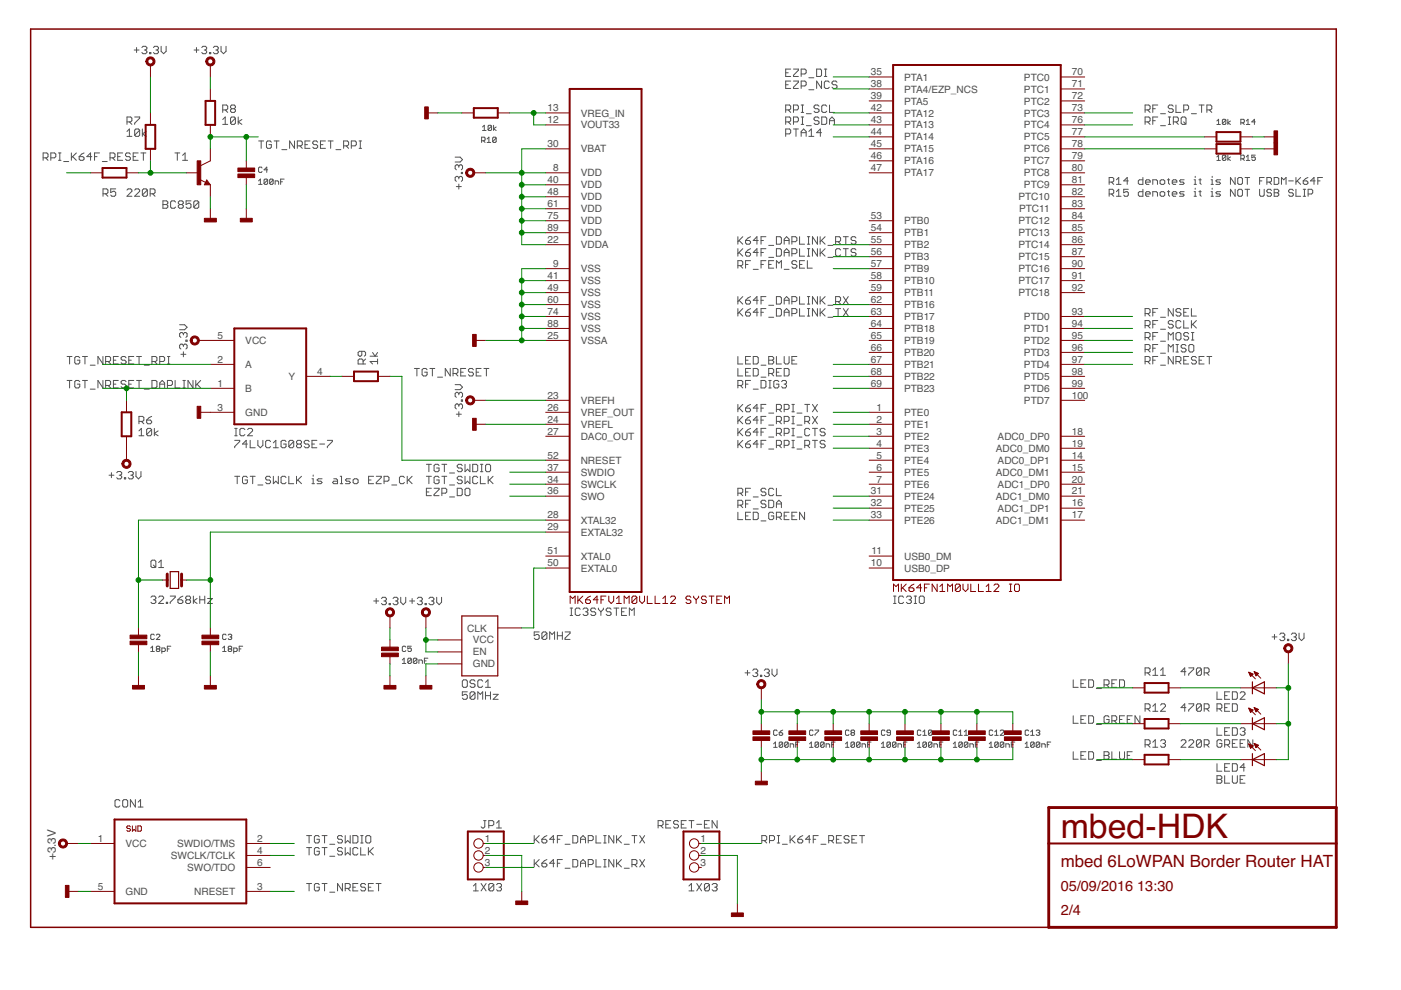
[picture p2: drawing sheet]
<svg xmlns="http://www.w3.org/2000/svg" width="297mm" height="210mm" viewBox="0 0 297 210" stroke-linecap="round" stroke-linejoin="round" font-family="sans-serif">
<defs><g id="words">
<text font-size="7.2" fill="#800000" x="224.9" y="177.6">mbed-HDK</text>
<text font-size="3.6" fill="#800000" x="224.9" y="183.9">mbed 6LoWPAN Border Router HAT</text>
<g font-size="3.1" fill="#800000">
<text x="224.9" y="189">05/09/2016</text>
<text x="241.1" y="189">13:30</text>
<text x="224.9" y="194.1">2/4</text>
</g>
<text font-size="2.5" fill="#505050" x="11.8" y="182.4" transform="rotate(-90 11.8 182.4)">+3.3V</text>
<g font-size="2.1" fill="#505050">
<text x="184.6" y="16">35</text>
<text x="191.7" y="17.1">PTA1</text>
<text x="217.1" y="17.1">PTC0</text>
<text x="227.2" y="16">70</text>
<text x="116.1" y="23.6">13</text>
<text x="184.6" y="18.5">38</text>
<text x="184.6" y="21">39</text>
<text x="184.6" y="23.6">42</text>
<text x="191.7" y="19.6">PTA4/EZP_NCS</text>
<text x="191.7" y="22.2">PTA5</text>
<text x="217.1" y="19.6">PTC1</text>
<text x="217.1" y="22.2">PTC2</text>
<text x="227.2" y="18.5">71</text>
<text x="227.2" y="21">72</text>
<text x="227.2" y="23.6">73</text>
<text x="116.1" y="26.1">12</text>
<text x="123.1" y="27.2">VOUT33</text>
<text x="123.1" y="24.7">VREG_IN</text>
<text x="184.6" y="26.1">43</text>
<text x="184.6" y="28.7">44</text>
<text x="191.7" y="24.7">PTA12</text>
<text x="191.7" y="27.2">PTA13</text>
<text x="191.7" y="29.8">PTA14</text>
<text x="217.1" y="27.2">PTC4</text>
<text x="217.1" y="24.7">PTC3</text>
<text x="217.1" y="29.8">PTC5</text>
<text x="227.2" y="26.1">76</text>
<text x="227.2" y="28.7">77</text>
<text x="116.1" y="31.2">30</text>
<text x="123.1" y="32.3">VBAT</text>
<text x="184.6" y="31.2">45</text>
<text x="184.6" y="33.7">46</text>
<text x="191.7" y="32.3">PTA15</text>
<text x="191.7" y="34.9">PTA16</text>
<text x="217.1" y="32.3">PTC6</text>
<text x="217.1" y="34.9">PTC7</text>
<text x="227.2" y="31.2">78</text>
<text x="227.2" y="33.7">79</text>
<text x="116.1" y="38.8">40</text>
<text x="116.1" y="41.4">48</text>
<text x="117.3" y="36.3">8</text>
<text x="123.1" y="37.4">VDD</text>
<text x="123.1" y="39.9">VDD</text>
<text x="184.6" y="36.3">47</text>
<text x="191.7" y="37.4">PTA17</text>
<text x="217.1" y="37.4">PTC8</text>
<text x="217.1" y="39.9">PTC9</text>
<text x="227.2" y="36.3">80</text>
<text x="227.2" y="38.8">81</text>
<text x="227.2" y="41.4">82</text>
<text x="116.1" y="43.9">61</text>
<text x="116.1" y="46.4">75</text>
<text x="123.1" y="42.5">VDD</text>
<text x="123.1" y="45">VDD</text>
<text x="123.1" y="47.6">VDD</text>
<text x="184.6" y="46.4">53</text>
<text x="191.7" y="47.6">PTB0</text>
<text x="215.9" y="42.5">PTC10</text>
<text x="215.9" y="47.6">PTC12</text>
<text x="216.1" y="45">PTC11</text>
<text x="227.2" y="43.9">83</text>
<text x="227.2" y="46.4">84</text>
<text x="116.1" y="51.5">22</text>
<text x="116.1" y="49">89</text>
<text x="123.1" y="52.6">VDDA</text>
<text x="123.1" y="50.1">VDD</text>
<text x="184.6" y="49">54</text>
<text x="184.6" y="51.5">55</text>
<text x="191.7" y="50.1">PTB1</text>
<text x="191.7" y="52.6">PTB2</text>
<text x="215.9" y="50.1">PTC13</text>
<text x="215.9" y="52.6">PTC14</text>
<text x="227.2" y="49">85</text>
<text x="227.2" y="51.5">86</text>
<text x="116.1" y="59.1">41</text>
<text x="117.3" y="56.6">9</text>
<text x="123.1" y="57.7">VSS</text>
<text x="184.6" y="54.1">56</text>
<text x="184.6" y="56.6">57</text>
<text x="184.6" y="59.1">58</text>
<text x="191.7" y="55.2">PTB3</text>
<text x="191.7" y="57.7">PTB9</text>
<text x="215.9" y="55.2">PTC15</text>
<text x="215.9" y="57.7">PTC16</text>
<text x="227.2" y="54.1">87</text>
<text x="227.2" y="56.6">90</text>
<text x="227.2" y="59.1">91</text>
<text x="116.1" y="61.7">49</text>
<text x="116.1" y="64.2">60</text>
<text x="123.1" y="60.3">VSS</text>
<text x="123.1" y="62.8">VSS</text>
<text x="123.1" y="65.3">VSS</text>
<text x="184.6" y="61.7">59</text>
<text x="184.6" y="64.2">62</text>
<text x="191.7" y="60.3">PTB10</text>
<text x="191.7" y="62.8">PTB11</text>
<text x="191.7" y="65.3">PTB16</text>
<text x="215.9" y="60.3">PTC17</text>
<text x="215.9" y="62.8">PTC18</text>
<text x="227.2" y="61.7">92</text>
<text x="46.1" y="71.8">5</text>
<text x="116.1" y="71.8">25</text>
<text x="116.1" y="66.8">74</text>
<text x="116.1" y="69.3">88</text>
<text x="123.1" y="67.9">VSS</text>
<text x="123.1" y="70.4">VSS</text>
<text x="184.6" y="66.8">63</text>
<text x="184.6" y="69.3">64</text>
<text x="184.6" y="71.8">65</text>
<text x="191.7" y="67.9">PTB17</text>
<text x="191.7" y="70.4">PTB18</text>
<text x="217.1" y="67.9">PTD0</text>
<text x="217.1" y="70.4">PTD1</text>
<text x="227.2" y="66.8">93</text>
<text x="227.2" y="69.3">94</text>
<text x="227.2" y="71.8">95</text>
<text x="46.1" y="76.9">2</text>
<text x="52" y="72.9">VCC</text>
<text x="123.1" y="72.9">VSSA</text>
<text x="184.6" y="74.4">66</text>
<text x="184.6" y="76.9">67</text>
<text x="191.7" y="72.9">PTB19</text>
<text x="191.7" y="75.5">PTB20</text>
<text x="217.1" y="72.9">PTD2</text>
<text x="217.1" y="75.5">PTD3</text>
<text x="227.2" y="76.9">97</text>
<text x="227.2" y="74.4">96</text>
<text x="46.1" y="82">1</text>
<text x="52" y="78">A</text>
<text x="52" y="83.1">B</text>
<text x="61.2" y="80.6">Y</text>
<text x="67.2" y="79.5">4</text>
<text x="184.6" y="79.5">68</text>
<text x="184.6" y="82">69</text>
<text x="191.7" y="78">PTB21</text>
<text x="191.7" y="80.6">PTB22</text>
<text x="191.7" y="83.1">PTB23</text>
<text x="217.1" y="78">PTD4</text>
<text x="217.1" y="80.6">PTD5</text>
<text x="217.1" y="83.1">PTD6</text>
<text x="227.2" y="79.5">98</text>
<text x="227.2" y="82">99</text>
<text x="46.1" y="87.1">3</text>
<text x="52" y="88.2">GND</text>
<text x="116.1" y="84.5">23</text>
<text x="116.1" y="89.6">24</text>
<text x="116.1" y="87.1">26</text>
<text x="123.1" y="85.6">VREFH</text>
<text x="123.1" y="88.2">VREF_OUT</text>
<text x="185.8" y="87.1">1</text>
<text x="185.8" y="89.6">2</text>
<text x="191.7" y="88.2">PTE0</text>
<text x="217.1" y="85.6">PTD7</text>
<text x="227.2" y="84.5">100</text>
<text x="116.1" y="92.1">27</text>
<text x="123.1" y="90.7">VREFL</text>
<text x="123.1" y="93.3">DAC0_OUT</text>
<text x="185.8" y="92.1">3</text>
<text x="185.8" y="94.7">4</text>
<text x="191.7" y="90.7">PTE1</text>
<text x="191.7" y="93.3">PTE2</text>
<text x="191.7" y="95.8">PTE3</text>
<text x="211.2" y="95.8">ADC0_DM0</text>
<text x="211.5" y="93.3">ADC0_DP0</text>
<text x="227.2" y="92.1">18</text>
<text x="227.2" y="94.7">19</text>
<text x="116.1" y="99.8">37</text>
<text x="116.1" y="97.2">52</text>
<text x="123.1" y="100.9">SWDIO</text>
<text x="123.1" y="98.3">NRESET</text>
<text x="185.8" y="99.8">6</text>
<text x="185.8" y="97.2">5</text>
<text x="191.7" y="100.9">PTE5</text>
<text x="191.7" y="98.3">PTE4</text>
<text x="211.2" y="100.9">ADC0_DM1</text>
<text x="211.5" y="98.3">ADC0_DP1</text>
<text x="227.2" y="97.2">14</text>
<text x="227.2" y="99.8">15</text>
<text x="116.1" y="102.3">34</text>
<text x="116.1" y="104.8">36</text>
<text x="123.1" y="103.4">SWCLK</text>
<text x="123.1" y="106">SWO</text>
<text x="184.6" y="104.8">31</text>
<text x="184.6" y="107.4">32</text>
<text x="185.8" y="102.3">7</text>
<text x="191.7" y="103.4">PTE6</text>
<text x="191.7" y="106">PTE24</text>
<text x="211.2" y="106">ADC1_DM0</text>
<text x="211.5" y="103.4">ADC1_DP0</text>
<text x="227.2" y="107.4">16</text>
<text x="227.2" y="102.3">20</text>
<text x="227.2" y="104.8">21</text>
<text x="116.1" y="109.9">28</text>
<text x="116.1" y="112.5">29</text>
<text x="123.1" y="111">XTAL32</text>
<text x="123.1" y="113.6">EXTAL32</text>
<text x="184.6" y="109.9">33</text>
<text x="191.7" y="108.5">PTE25</text>
<text x="191.7" y="111">PTE26</text>
<text x="211.2" y="111">ADC1_DM1</text>
<text x="211.5" y="108.5">ADC1_DP1</text>
<text x="227.2" y="109.9">17</text>
<text x="116.1" y="117.5">51</text>
<text x="123.1" y="118.7">XTAL0</text>
<text x="184.8" y="117.5">11</text>
<text x="191.7" y="118.7">USB0_DM</text>
<text x="116.1" y="120.1">50</text>
<text x="123.1" y="121.2">EXTAL0</text>
<text x="184.6" y="120.1">10</text>
<text x="191.7" y="121.2">USB0_DP</text>
<text x="99.1" y="133.9">CLK</text>
<text x="100.3" y="136.4">VCC</text>
<text x="100.3" y="139">EN</text>
<text x="100.3" y="141.5">GND</text>
<text x="20.8" y="178.5">1</text>
<text x="26.6" y="179.6">VCC</text>
<text x="37.5" y="179.6">SWDIO/TMS</text>
<text x="54.5" y="178.5">2</text>
<text x="102.8" y="178.5">1</text>
<text x="148.5" y="178.5">1</text>
<text x="36.2" y="182.1">SWCLK/TCLK</text>
<text x="39.7" y="184.7">SWO/TDO</text>
<text x="54.5" y="181">4</text>
<text x="54.5" y="183.6">6</text>
<text x="102.8" y="181">2</text>
<text x="102.8" y="183.6">3</text>
<text x="148.5" y="181">2</text>
<text x="148.5" y="183.6">3</text>
<text x="20.8" y="188.6">5</text>
<text x="26.6" y="189.8">GND</text>
<text x="41.2" y="189.8">NRESET</text>
<text x="54.5" y="188.6">3</text>
</g>
</g></defs>
<g fill="none" stroke="#505050" stroke-width=".21">
<path d="M28.4 10.6h1.1M29 10.1v1M30.1 10.1l.2-.3h.6l.2 .3v.3l-.2 .2M30.6 10.6h.3M30.9 10.6l.2 .3v.2l-.2 .3h-.6l-.2-.3M31.7 11.1h.3v.3h-.3zM32.5 10.1l.3-.3h.5l.3 .3v.3l-.3 .2M33.1 10.6h.2M33.3 10.6l.3 .3v.2l-.3 .3h-.5l-.3-.3M34.2 9.8v1.1l.5 .5 .5-.5v-1.1M41.1 10.6h1.1M41.7 10.1v1"/>
<path d="M42.8 10.1l.2-.3h.6l.2 .3v.3l-.2 .2M43.3 10.6h.3M43.6 10.6l.2 .3v.2l-.2 .3h-.6l-.2-.3M44.4 11.1h.3v.3h-.3zM45.2 10.1l.3-.3h.5l.3 .3v.3l-.3 .2M45.8 10.6h.2M46 10.6l.3 .3v.2l-.3 .3h-.5l-.3-.3M46.9 9.8v1.1l.5 .5 .5-.5v-1.1M166.6 18h.5M166.6 15.4h.5M167.6 14.6h-1v1.6h1M167.6 17.2h-1v1.6h1"/>
<path d="M168.2 14.6h1.1v.3l-1.1 1.1v.2h1.1M168.2 17.2h1.1v.2l-1.1 1.1v.3h1.1M169.9 15.7h.7l.3-.3v-.5l-.3-.3h-.7v1.6M169.9 18.2h.7l.3-.2v-.6l-.3-.2h-.7v1.6M171.5 19h1.1M171.5 16.5h1.1M173.1 14.6h.8l.3 .3v1.1l-.3 .2h-.8zM174.2 17.2v1.6l-1.1-1.6v1.6M174.8 14.6h.5M174.8 16.2h.5M175 14.6v1.6M175.8 17.4l-.2-.2h-.6l-.2 .2v1.1l.2 .3h.6l.2-.3"/>
<path d="M177.5 17.4l-.3-.2h-.5l-.3 .2v.3l.3 .3h.5l.3 .2v.3l-.3 .3h-.5l-.3-.3M9.1 33.5h.8l.3-.3v-.5l-.3-.3h-.8v1.6M9.7 33.5l.5 .5M10.8 33.5h.8l.2-.3v-.5l-.2-.3h-.8v1.6M12.4 32.4h.5M12.4 34h.5M12.7 32.4v1.6M13.5 34.2h1.1M15.1 32.4v1.6M15.4 33.2l.8 .8M16.2 32.4l-1.1 1.1M16.8 33.2h.8l.2 .3v.2l-.2 .3h-.6l-.2-.3z"/>
<path d="M17.8 32.4l-.5 .3-.5 .5M19.5 33.2h-1.1l.8-.8v1.6M20 33.2h.6M21.1 32.4h-1.1v1.6M21.7 34.2h1M23.3 33.5h.8l.3-.3v-.5l-.3-.3h-.8v1.6M23.9 33.5l.5 .5M25 33.2h.5M26 32.4h-1v1.6h1M26.9 25.8h.8l.3-.2v-.5l-.3-.3h-.8v1.6M26.9 27.9l.5-.6v1.6M26.9 28.9h1.1"/>
<path d="M27.4 25.8l.6 .6M27.6 32.7l-.2-.3h-.5l-.3 .3v.2l.3 .3h.5l.2 .3v.2l-.2 .3h-.5l-.3-.3M28.2 33.2h.6M28.6 24.8h1v.3l-1 1v.3M29.3 32.4h-1.1v1.6h1.1M29.6 27.6v1.1l-.3 .2h-.5l-.2-.2M29.6 27.6l-.3-.3h-.5l-.2 .3v1.1M29.6 27.6l-1 1.1M29.9 32.4h1M30.2 27.3v1.6M30.4 32.4v1.6M31 27.9l-.8 .5 .8 .5"/>
<path d="M37.1 32.4h1M37.6 32.4v1.6M38.7 32.9l.5-.5v1.6M38.7 34h1.1M47.2 25.3l.6-.5v1.6M47.2 26.4h1.1M47.2 23.3h.8l.3-.2v-.6l-.3-.2h-.8v1.5M47.8 23.3l.5 .5M49.1 23.1l-.2-.3v-.3l.2-.2h.6l.2 .2v.3l-.2 .3M49.1 23.1l-.2 .2v.3l.2 .2h.6l.2-.2v-.3l-.2-.2M49.1 23.1h.6M49.9 25.1v1l-.2 .3h-.6l-.2-.3"/>
<path d="M49.9 25.1l-.2-.3h-.6l-.2 .3v1M49.9 25.1l-1 1M50.5 24.8v1.6M51.3 25.3l-.8 .5 .8 .6M54.8 39.1h.8M54.8 38.4l.4-.4v1.1M54.8 29.9h1.1M55.4 29.9v1.6M55.6 35.6l-.2-.2h-.4l-.2 .2v.8l.2 .2h.4l.2-.2M56.7 38.2v.7l-.1 .2h-.4l-.2-.2M56.7 38.2l-.1-.2h-.4l-.2 .2v.7M56.7 38.2l-.7 .7"/>
<path d="M56.7 36h-.7l.6-.6v1.2M57.5 30.1l-.2-.2h-.6l-.2 .2v1.1l.2 .3h.6l.2-.3v-.5h-.5M57.9 38.2v.7l-.2 .2h-.4l-.1-.2M57.9 38.2l-.2-.2h-.4l-.1 .2v.7M57.9 38.2l-.7 .7M58.1 29.9h1.1M58.3 39.1v-.7h.6l.2 .1v.6M58.7 29.9v1.6M59.5 38.5h.4M59.8 31.7h1M60.2 38h-.7v1.1M62.4 29.9v1.6l-1-1.6v1.6"/>
<path d="M63 30.9h.8l.3-.2v-.6l-.3-.2h-.8v1.6M63.6 30.9l.5 .6M64.7 30.7h.5M65.7 29.9h-1v1.6h1M67.4 30.1l-.3-.2h-.5l-.3 .2v.3l.3 .3h.5l.3 .2v.3l-.3 .3h-.5l-.3-.3M67.9 30.7h.6M69 29.9h-1.1v1.6h1.1M69.6 29.9h1M70.1 29.9v1.6M71.2 31.7h1.1M72.9 30.9h.7l.3-.2v-.6l-.3-.2h-.7v1.6M73.4 30.9l.5 .6"/>
<path d="M74.5 30.9h.8l.2-.2v-.6l-.2-.2h-.8v1.6M76.1 29.9h.6M76.1 31.5h.6M76.4 29.9v1.6M96.5 33.3h1.1l.5 .5-.5 .6h-1.1M96.8 39.6h1M97.3 35.2v.3M97.3 37.7v.2M97.3 39v1.1M97.3 37.7l-.3-.3h-.2l-.3 .3v.5l.3 .3M97.3 35.2l-.3-.3h-.2l-.3 .3v.5l.3 .3M97.3 37.7l.3-.3h.2l.3 .3v.5l-.3 .3"/>
<path d="M97.3 35.2l.3-.3h.2l.3 .3v.5l-.3 .3M97.8 36.6h.3v.2h-.3zM102.1 29.8h.6l.1-.1v-.4l-.1-.2h-.6v1.1M102.3 26.9l.4-.3v1.1M102.3 27.7h.8M102.5 29.8l.3 .4M103.3 29.5l.4-.4v1.1M103.3 30.2h.7M104.2 26.7v.8l-.2 .2h-.3l-.2-.2M104.2 26.7l-.2-.1h-.3l-.2 .1v.8M104.2 26.7l-.7 .8M104.6 26.6v1.1"/>
<path d="M105.2 26.9l-.6 .4 .6 .4M105.2 29.3l-.2-.2h-.4l-.1 .2v.7M105.2 29.3v.7l-.2 .2h-.4l-.1-.2M105.2 29.3l-.7 .7M166.6 28.4h.8l.2-.3v-.5l-.2-.3h-.8v1.6M166.6 25.8h.8l.2-.2v-.5l-.2-.3h-.8v1.6M166.6 23.3h.8l.2-.2v-.6l-.2-.2h-.8v1.5M167.1 25.8l.5 .6M167.1 23.3l.5 .5M168.2 27.3h1.1M168.2 25.8h.8l.3-.2v-.5l-.3-.3h-.8v1.6M168.2 23.3h.8l.3-.2v-.6l-.3-.2h-.8v1.5"/>
<path d="M168.8 27.3v1.6M169.9 26.4h.5M169.9 24.8h.5M169.9 22.3h.5M169.9 23.8h.5M169.9 28.9v-1l.5-.6 .5 .6v1M169.9 28.1h1M170.1 22.3v1.5M170.1 24.8v1.6M171 26.6h1M171 24.1h1M171.5 27.9l.5-.6v1.6"/>
<path d="M171.5 28.9h1.1M173.7 25.1l-.3-.3h-.6l-.2 .3v.2l.2 .3h.6l.3 .2v.3l-.3 .3h-.6l-.2-.3M173.7 22.5l-.3-.2h-.6l-.2 .2v.3l.2 .3h.6l.3 .2v.3l-.3 .2h-.6l-.2-.2M174.2 28.1h-1.1l.8-.8v1.6M174.2 24.8h.8l.3 .3v1l-.3 .3h-.8zM175.3 22.5l-.3-.2h-.5l-.3 .2v1.1l.3 .2h.5l.3-.2M175.9 22.3v1.5h1M175.9 26.4v-1.1l.5-.5 .5 .5v1.1M175.9 25.6h1M235.2 38.6h.7l.2-.2v-.5l-.2-.3h-.7v1.5M235.6 38.6l.5 .5M236.7 38.1l.5-.5v1.5"/>
<path d="M236.7 39.1h1M239.2 38.4h-.9l.7-.8v1.5M242.3 37.6v1.5h-.7l-.3-.2v-.5l.3-.3h.7M242.8 25.8h.8l.2-.2v-.5l-.2-.3h-.8v1.6M242.8 23.3h.8l.2-.2v-.6l-.2-.2h-.8v1.5M242.9 38.6h1v-.2l-.3-.3h-.5l-.2 .3v.5l.2 .2h.5M243.3 25.8l.5 .6M243.3 23.3l.5 .5M244.4 39.1v-1h.8l.2 .3v.7M244.4 23.1h.5M244.4 25.6h.5M245.5 22.3h-1.1v1.5"/>
<path d="M245.5 24.8h-1.1v1.6M246 38.4l.2-.3h.5l.3 .3v.5l-.3 .2h-.5l-.2-.2zM246.1 26.6h1M246.1 24.1h1M247.5 38.1h.5M247.7 26.4h.5M247.7 24.8h.5M247.8 37.9v1l.2 .2M247.9 24.8v1.6M248.5 38.6h1v-.2l-.2-.3h-.5l-.3 .3v.5l.3 .2h.5M248.8 22.5l-.3-.2h-.6l-.2 .2v.3l.2 .3h.6l.3 .2v.3l-.3 .2h-.6l-.2-.2M248.8 25.8h.8l.2-.2v-.5l-.2-.3h-.8v1.6"/>
<path d="M249.3 25.8l.5 .6M249.3 22.3v1.5h1.1M250.4 25.1l.3-.3h.5l.3 .3v1l-.3 .3h-.5l-.3-.3zM251 25.8l.5 .6M251 23.3h.8l.2-.2v-.6l-.2-.2h-.8v1.5M251.1 38.1h-.8l-.2 .3 .2 .2h.5l.3 .3-.3 .2h-.7M252.6 24.1h1.1M253.2 39.1h.5M253.2 38.1h.2v1M253.4 37.4v.2M253.4 39.9v.2M254.2 38.1h.5"/>
<path d="M254.2 22.3h1.1M254.4 37.9v1l.3 .2M254.8 22.3v1.5M255.9 23.3h.8l.2-.2v-.6l-.2-.2h-.8v1.5M256.4 23.3l.5 .5M256.8 39.1h.5M256.8 38.1h.2v1M257 37.4v.2M257 39.9v.2M258 26.4h.7M258 25.7l.4-.4v1.1M258 33.3l.4-.4v1.1"/>
<path d="M258 34h.7M258.8 38.1h-.8l-.2 .3 .2 .2h.5l.3 .3-.3 .2h-.7M259.9 25.5v.7l-.2 .2-.5-.2M259.9 33.1l-.2-.2h-.3l-.2 .2v.7M259.9 25.5l-.2-.2-.5 .2v.7M259.9 33.1v.7l-.2 .2h-.3l-.2-.2M259.9 25.5l-.7 .7M259.9 33.1l-.7 .7M260.3 25.3v1.1M260.3 32.9v1.1M260.9 25.7l-.6 .3 .6 .4M260.9 33.3l-.6 .4 .6 .3"/>
<path d="M261.9 37.6v1.5l-1-1.5v1.5M262.4 37.9l.3-.3h.5l.2 .3v1l-.2 .2h-.5l-.3-.2zM263.1 26h.5l.2-.2v-.3l-.2-.2h-.5v1.1M263.1 33.7h.5l.2-.2v-.4l-.2-.2h-.5v1.1M263.4 26l.4 .4M263.4 33.7l.4 .3M264 37.6h.9M264.2 25.7l.4-.4v1.1M264.2 26.4h.8M264.2 34h.8M264.2 33.3l.4-.4v1.1M264.5 37.6v1.5"/>
<path d="M266.1 32.9h-.7v.6l.4-.2 .3 .2v.3l-.1 .2h-.4l-.2-.2M266.1 25.8h-.7l.6-.5v1.1M267.1 38.4h.4M268 37.6h-.9v1.5M268.6 38.6h.7l.3-.2v-.5l-.3-.3h-.7v1.5M269.1 38.6l.5 .5M270.2 37.6h.7l.2 .3v1l-.2 .2h-.7zM271.7 39.1v-1.5l.5 .5 .5-.5v1.5M273.2 38.4h1M274.8 37.6v1.5M275 38.4l.8 .7M275.8 37.6l-1 1"/>
<path d="M276.3 38.4h.8l.2 .2v.3l-.2 .2h-.5l-.3-.2zM277.3 37.6l-1 .8M278.8 38.4h-.9l.7-.8v1.5M279.4 38.4h.5M280.4 37.6h-1v1.5M21.8 41.1h.8l.3-.3v-.5l-.3-.3h-.8v1.6M22.4 41.1l.5 .5M24.5 40h-1v.8l.5-.2h.3l.2 .2v.6l-.2 .2h-.6l-.2-.2M26.9 40.3l.3-.3h.5l.3 .3v.3l-1.1 1h1.1M28.6 40.3l.2-.3h.5l.3 .3v.3l-1 1h1M31.2 40.3v1.1l-.2 .2h-.5l-.3-.2M31.2 40.3l-.2-.3h-.5l-.3 .3v1.1"/>
<path d="M31.2 40.3l-1 1.1M31.8 41.1h.8l.3-.3v-.5l-.3-.3h-.8v1.6M32.3 41.1l.6 .5M34.5 42.6h.8l.3 .2v.3l-.3 .3 .3 .2v.3l-.3 .3h-.8zM34.5 43.4h.8M37.2 42.8l-.2-.2h-.6l-.2 .2v1.1l.2 .3h.6l.2-.3M38.1 43.4l-.3-.3v-.3l.3-.2h.5l.3 .2v.3l-.3 .3M38.1 43.4l-.3 .2v.3l.3 .3h.5l.3-.3v-.3l-.3-.2M38.1 43.4h.5M40.5 42.6h-1v.8l.5-.3h.2l.3 .3v.5l-.3 .3h-.5l-.2-.3M42.1 42.8l-.2-.2h-.6l-.2 .2v1.1M42.1 42.8v1.1l-.2 .3h-.6l-.2-.3"/>
<path d="M42.1 42.8l-1 1.1M156.4 50.2v1.6M156.4 52.7v1.6M156.4 56.3h.8l.3-.2v-.6l-.3-.2h-.8v1.6M156.7 51l.8 .8M156.7 53.5l.8 .8M157 56.3l.5 .6M157.5 50.2l-1.1 1M157.5 52.7l-1.1 1.1M158.1 51h.8l.2 .2v.3l-.2 .3h-.6l-.2-.3zM158.1 53.5h.8l.2 .3v.2l-.2 .3h-.6l-.2-.3zM158.1 56.1h.5"/>
<path d="M159.1 55.3h-1v1.6M159.1 50.2l-1 .8M159.1 52.7l-1 .8M159.7 57.1h1.1M160.8 51h-1.1l.8-.8v1.6M160.8 53.5h-1.1l.8-.8v1.6M161.4 56.1h.5M161.4 51h.5M161.4 53.5h.5M162.4 50.2h-1v1.6M162.4 52.7h-1v1.6M162.4 55.3h-1v1.6"/>
<path d="M163 56.1h.5M163 52h1M163 54.6h1M164 55.3h-1v1.6h1M164.6 50.2h.8l.3 .3v1l-.3 .3h-.8zM164.6 52.7h.8l.3 .3v1l-.3 .3h-.8zM164.6 56.9v-1.6l.5 .5 .6-.5v1.6M166.3 51.8v-1.1l.5-.5 .5 .5v1.1M166.3 54.3v-1l.5-.6 .5 .6v1M166.3 57.1h1M166.3 51h1M166.3 53.5h1"/>
<path d="M167.9 51.2h.8l.3-.2v-.5l-.3-.3h-.8v1.6M167.9 53.8h.8l.3-.3v-.5l-.3-.3h-.8v1.6M169 55.5l-.3-.2h-.6l-.2 .2v.3l.2 .3h.6l.3 .2v.3l-.3 .3h-.6l-.2-.3M169.5 50.2v1.6h1.1M169.5 52.7v1.6h1.1M169.5 56.1h.6M170.6 55.3h-1.1v1.6h1.1M171.2 55.3v1.6h1M171.2 51.8h.5M171.2 50.2h.5M171.2 54.3h.5M171.2 52.7h.5"/>
<path d="M171.4 50.2v1.6M171.4 52.7v1.6M173.3 50.2v1.6l-1-1.6v1.6M173.3 52.7v1.6l-1-1.6v1.6M173.9 50.2v1.6M173.9 52.7v1.6M174.2 51l.7 .8M174.2 53.5l.7 .8M174.9 50.2l-1 1M174.9 52.7l-1 1.1M175.5 52h1.1M175.5 54.6h1.1"/>
<path d="M177.2 51.2h.7l.3-.2v-.5l-.3-.3h-.7v1.6M177.7 51.2l.5 .6M178.2 53l-.3-.3h-.5l-.2 .3v1l.2 .3h.5l.3-.3M178.8 50.2h1.1M178.8 52.7h1.1M179.3 50.2v1.6M179.3 52.7v1.6M181.5 50.5l-.3-.3h-.5l-.3 .3v.2l.3 .3h.5l.3 .2v.3l-.3 .3h-.5l-.3-.3M181.5 53l-.3-.3h-.5l-.3 .3v.3l.3 .2h.5l.3 .3v.2l-.3 .3h-.5l-.3-.3M235.2 41.1h.7l.2-.2v-.5l-.2-.3h-.7v1.5M235.6 41.1l.5 .5M236.7 40.6l.5-.5v1.5"/>
<path d="M236.7 41.6h1M239.2 40.1h-.9v.8l.4-.3h.3l.2 .3v.5l-.2 .2h-.5l-.2-.2M242.3 40.1v1.5h-.7l-.3-.2v-.5l.3-.3h.7M242.9 41.1h1v-.2l-.3-.3h-.5l-.2 .3v.5l.2 .2h.5M244.4 41.6v-1h.8l.2 .3v.7M246 40.9l.2-.3h.5l.3 .3v.5l-.3 .2h-.5l-.2-.2zM247.5 40.6h.5M247.8 40.4v1l.2 .2M248.5 41.1h1v-.2l-.2-.3h-.5l-.3 .3v.5l.3 .2h.5M251.1 40.6h-.8l-.2 .3 .2 .2h.5l.3 .3-.3 .2h-.7M253.2 40.6h.2v1M253.2 41.6h.5"/>
<path d="M254.2 40.6h.5M254.4 40.4v1l.3 .2M256.8 40.6h.2v1M256.8 41.6h.5M258.8 40.6h-.8l-.2 .3 .2 .2h.5l.3 .3-.3 .2h-.7M261.9 40.1v1.5l-1-1.5v1.5M262.7 40.1h.5l.2 .3v1l-.2 .2h-.5l-.3-.2v-1zM264 40.1h.9M264.5 40.1v1.5M267.1 40.1v1.3l.2 .2h.5l.2-.2v-1.3M269.6 40.4l-.3-.3h-.5l-.2 .5 .2 .3h.5l.3 .5-.3 .2h-.5l-.2-.2M270.2 40.1h.7l.2 .3v.2l-.2 .3 .2 .2v.3l-.2 .2h-.7z"/>
<path d="M270.2 40.9h.7M274.2 40.4l-.2-.3h-.5l-.3 .3v.2l.3 .3h.5l.2 .2v.3l-.2 .2h-.5l-.3-.2M274.8 40.1v1.5h1M276.3 40.1h.5M276.3 41.6h.5M276.6 40.1v1.5M277.3 41.1h.8l.2-.2v-.5l-.2-.3h-.8v1.5M14.2 75.6h1.1M14.8 75.6v1.6M16.9 75.9l-.3-.3h-.5l-.2 .3v1l.2 .3h.5l.3-.3v-.5h-.5M17.5 75.6h1M18 75.6v1.6"/>
<path d="M19.1 77.4h1.1M21.8 75.6v1.6l-1-1.6v1.6M22.4 76.6h.8l.3-.2v-.5l-.3-.3h-.8v1.6M22.9 76.6l.6 .6M24 76.4h.6M25.1 75.6h-1.1v1.6h1.1M26.7 75.9l-.2-.3h-.6l-.2 .3v.2l.2 .3h.6l.2 .2v.3l-.2 .3h-.6l-.2-.3M27.3 76.4h.5M28.4 75.6h-1.1v1.6h1.1M29 75.6h1M29.5 75.6v1.6M30.6 77.4h1"/>
<path d="M32.2 76.6h.8l.3-.2v-.5l-.3-.3h-.8v1.6M32.7 76.6l.6 .6M33.9 76.6h.7l.3-.2v-.5l-.3-.3h-.7v1.6M35.5 77.2h.5M35.5 75.6h.5M35.8 75.6v1.6M38.1 68.9h1l.6 .5-.6 .5h-1M38.4 75.1h1M38.9 70.8v.2M38.9 73.2v.3M38.9 74.6v1M38.9 73.2l-.3-.2h-.2l-.3 .2v.5l.3 .3"/>
<path d="M38.9 70.8l-.3-.3h-.2l-.3 .3v.5l.3 .2M38.9 73.2l.2-.2h.3l.3 .2v.5l-.3 .3M38.9 70.8l.2-.3h.3l.3 .3v.5l-.3 .2M39.4 72.1h.3v.3h-.3zM76.7 74.5v.8l-.2 .2h-.3l-.3-.2v-.6l.3-.2h1l.3 .2v.6l-.3 .2M77 77.2v-.8l-.3-.3h-.5l-.3 .3v.8h1.6M77.5 76.1l-.5 .5M78.5 75.5h1.6M79 74.7l.5 .8 .6-.8M80.1 76.6h-1.6l.5 .6M80.1 76.1v1.1M87.9 78.1h1"/>
<path d="M88.4 78.1v1.6M90.6 78.4l-.3-.3h-.5l-.3 .3v1l.3 .3h.5l.3-.3v-.5h-.6M91.1 78.1h1.1M91.7 78.1v1.6M92.8 80h1M95.5 78.1v1.6l-1.1-1.6v1.6M96.1 79.2h.7l.3-.3v-.5l-.3-.3h-.7v1.6M96.6 79.2l.5 .5M97.7 78.9h.5M98.7 78.1h-1v1.6h1M100.4 78.4l-.3-.3h-.5l-.3 .3v.3l.3 .2h.5l.3 .3v.2l-.3 .3h-.5l-.3-.3M101 78.9h.5"/>
<path d="M102 78.1h-1v1.6h1M102.6 78.1h1.1M103.1 78.1v1.6M156.4 75.6v1.6h1.1M156.4 62.9v1.6M156.4 65.4v1.6M156.4 78.1v1.6h1.1M156.7 63.7l.8 .8M156.7 66.2l.8 .8M157.5 62.9l-1.1 1M157.5 65.4l-1.1 1.1M158.1 63.7h.8l.2 .2v.3l-.2 .3h-.6l-.2-.3z"/>
<path d="M158.1 66.2h.8l.2 .3v.2l-.2 .3h-.6l-.2-.3zM158.1 78.9h.5M158.1 76.4h.5M159.1 75.6h-1v1.6h1M159.1 78.1h-1v1.6h1M159.1 62.9l-1 .8M159.1 65.4l-1 .8M159.7 75.6h.8l.3 .3v1l-.3 .3h-.8zM159.7 78.1h.8l.3 .3v1l-.3 .3h-.8zM160.8 63.7h-1.1l.8-.8v1.6M160.8 66.2h-1.1l.8-.8v1.6M161.4 80h1"/>
<path d="M161.4 77.4h1M161.4 63.7h.5M161.4 66.2h.5M162.4 62.9h-1v1.6M162.4 65.4h-1v1.6M163 75.6h.8l.2 .3v.2l-.2 .3 .2 .2v.3l-.2 .3h-.8zM163 79.2h.8l.2-.3v-.5l-.2-.3h-.8v1.6M163 76.4h.8M163 64.7h1M163 67.3h1M163.5 79.2l.5 .5M164.6 75.6v1.6h1.1"/>
<path d="M164.6 78.9h.5M164.6 62.9h.8l.3 .3v1l-.3 .3h-.8zM164.6 65.4h.8l.3 .3v1l-.3 .3h-.8zM165.7 78.1h-1.1v1.6h1.1M166.3 75.6v1.3l.2 .3h.5l.3-.3v-1.3M166.3 78.1h.7l.3 .3v1l-.3 .3h-.7zM166.3 64.5v-1.1l.5-.5 .5 .5v1.1M166.3 67v-1l.5-.6 .5 .6v1M166.3 63.7h1M166.3 66.2h1M167.9 63.9h.8l.3-.2v-.5l-.3-.3h-.8v1.6M167.9 66.5h.8l.3-.3v-.5l-.3-.3h-.8v1.6"/>
<path d="M167.9 76.4h.5M169 75.6h-1.1v1.6h1.1M169.5 62.9v1.6h1.1M169.5 65.4v1.6h1.1M171.2 64.5h.5M171.2 62.9h.5M171.2 67h.5M171.2 65.4h.5M171.4 62.9v1.6M171.4 65.4v1.6M173.3 62.9v1.6l-1-1.6v1.6M173.3 65.4v1.6l-1-1.6v1.6"/>
<path d="M173.9 62.9v1.6M173.9 65.4v1.6M174.2 63.7l.7 .8M174.2 66.2l.7 .8M174.9 62.9l-1 1M174.9 65.4l-1 1.1M175.5 64.7h1.1M175.5 67.3h1.1M177.2 63.9h.7l.3-.2v-.5l-.3-.3h-.7v1.6M177.2 65.4h1M177.7 63.9l.5 .6M177.7 65.4v1.6"/>
<path d="M178.8 62.9l1.1 1.6M178.8 65.4l1.1 1.6M179.9 62.9l-1.1 1.6M179.9 65.4l-1.1 1.6M242.8 71.6h.8l.2-.3v-.5l-.2-.3h-.8v1.6M242.8 76.6h.8l.2-.2v-.5l-.2-.3h-.8v1.6M242.8 66.5h.8l.2-.3v-.5l-.2-.3h-.8v1.6M242.8 69h.8l.2-.3v-.5l-.2-.2h-.8v1.6M242.8 74.1h.8l.2-.3v-.5l-.2-.3h-.8v1.6M243.3 66.5l.5 .5M243.3 69l.5 .6M243.3 71.6l.5 .5"/>
<path d="M243.3 74.1l.5 .5M243.3 76.6l.5 .6M244.4 76.4h.5M244.4 66.2h.5M244.4 68.7h.5M244.4 71.3h.5M244.4 73.8h.5M245.5 65.4h-1.1v1.6M245.5 68h-1.1v1.6M245.5 70.5h-1.1v1.6M245.5 73h-1.1v1.6M245.5 75.6h-1.1v1.6"/>
<path d="M246.1 72.3h1M246.1 77.4h1M246.1 67.3h1M246.1 69.8h1M246.1 74.9h1M247.7 72.1v-1.6l.5 .5 .6-.5v1.6M247.7 74.6v-1.6l.5 .6 .6-.6v1.6M248.8 65.4v1.6l-1.1-1.6v1.6M248.8 68.2l-.3-.2h-.6l-.2 .2v.3l.2 .2h.6l.3 .3v.3l-.3 .3h-.6l-.2-.3M248.8 75.6v1.6l-1.1-1.6v1.6M249.3 76.6h.8l.3-.2v-.5l-.3-.3h-.8v1.6M249.3 73h.6"/>
<path d="M249.3 74.6h.6M249.6 70.5h.5l.3 .3v1l-.3 .3h-.5l-.3-.3v-1zM249.6 73v1.6M249.9 76.6l.5 .6M250.4 65.7l-.3-.3h-.5l-.3 .3v.3l.3 .2h.5l.3 .3v.2l-.3 .3h-.5l-.3-.3M250.4 68.2l-.3-.2h-.5l-.3 .2v1.1l.3 .3h.5l.3-.3M251 76.4h.5M251 68v1.6h1M251 66.2h.5M251.5 73.3l-.3-.3h-.5l-.3 .3v.3l.3 .2h.5l.3 .3v.3l-.3 .2h-.5l-.3-.2M252 70.8l-.2-.3h-.6l-.2 .3v.2l.2 .3h.6l.2 .3v.2l-.2 .3h-.6l-.2-.3M252 75.6h-1v1.6h1"/>
<path d="M252 65.4h-1v1.6h1M252.3 73h.5l.3 .3v1.1l-.3 .2h-.5l-.2-.2v-1.1zM252.6 70.5h.5M252.6 65.4v1.6h1.1M252.6 68v1.6M252.6 72.1h.5M252.9 68.7l.8 .9M252.9 70.5v1.6M253.7 75.9l-.3-.3h-.5l-.3 .3v.2l.3 .3h.5l.3 .2v.3l-.3 .3h-.5l-.3-.3M253.7 68l-1.1 1M254.2 76.4h.6M255.3 75.6h-1.1v1.6h1.1"/>
<path d="M255.9 75.6h1M256.4 75.6v1.6M14.2 80.7h1.1M14.8 80.7v1.6M16.9 80.9l-.3-.2h-.5l-.2 .2v1.1l.2 .3h.5l.3-.3v-.6h-.5M17.5 80.7h1M18 80.7v1.6M19.1 82.5h1.1M21.8 80.7v1.6l-1-1.6v1.6M22.4 81.7h.8l.3-.3v-.5l-.3-.2h-.8v1.6M22.9 81.7l.6 .6M24 81.4h.6"/>
<path d="M25.1 80.7h-1.1v1.6h1.1M26.7 80.9l-.2-.2h-.6l-.2 .2v.3l.2 .2h.6l.2 .3v.3l-.2 .3h-.6l-.2-.3M27.3 81.4h.5M28.4 80.7h-1.1v1.6h1.1M28.8 100v1l.6 .5 .5-.5v-1M29 80.7h1M29.5 91.4l.5-.6v1.6M29.5 92.4h1M29.5 89.3h.7l.3-.2v-.6l-.3-.2h-.7v1.6M29.5 80.7v1.6M30 89.3l.5 .6M30.6 82.5h1"/>
<path d="M31.1 89.1h.8l.3 .2v.3l-.3 .3h-.6l-.2-.3zM32.2 91.1l-.3-.3h-.6l-.2 .3v1M32.2 91.1v1l-.3 .3h-.6l-.2-.3M32.2 91.1l-1.1 1M32.2 88.3l-.6 .2-.5 .6M32.2 80.7h.8l.3 .2v1.1l-.3 .3h-.8zM32.7 90.8v1.6M33.5 91.4l-.8 .5 .8 .5M33.9 82.3v-1.1l.5-.5 .5 .5v1.1M33.9 81.4h1M35.5 81.7h.8l.3-.3v-.5l-.3-.2h-.8v1.6M37.1 80.7v1.6h1.1"/>
<path d="M38.8 80.7h.5M38.8 82.3h.5M39 80.7v1.6M40.9 80.7v1.6l-1-1.6v1.6M41.5 80.7v1.6M41.8 81.4l.7 .9M42.5 80.7l-1 1M49.8 93.4h1v.2l-1 1.1v.2M49.8 92.4h.5M49.8 90.8h.5M50 90.8v1.6M51.9 91.1l-.3-.3h-.5l-.2 .3v1l.2 .3h.5l.3-.3"/>
<path d="M52.5 94.1h-1.1l.8-.7v1.5M52.5 91.1l.3-.3h.5l.3 .3v.3l-1.1 1h1.1M53 93.4v1.5h1.1M54.7 93.4v1l.5 .5 .5-.5v-1M57.4 93.6l-.3-.2h-.5l-.3 .2v1.1l.3 .2h.5l.3-.2M58 94.9h1M58 93.9l.5-.5v1.5M60.6 93.6l-.2-.2h-.5l-.3 .2v1.1l.3 .2h.5l.2-.2v-.6h-.5M62.3 93.6l-.3-.2h-.5l-.3 .2v1.1M62.3 93.6v1.1l-.3 .2h-.5l-.3-.2M62.3 93.6l-1.1 1.1M63.1 94.1l-.2-.2v-.3l.2-.2h.5l.3 .2v.3l-.3 .2"/>
<path d="M63.1 94.1l-.2 .3v.3l.2 .2h.5l.3-.2v-.3l-.3-.3M63.1 94.1h.5M65.6 93.6l-.3-.2h-.5l-.3 .2v.3l.3 .2h.5l.3 .3v.3l-.3 .2h-.5l-.3-.2M66.1 94.1h.6M67.2 93.4h-1.1v1.5h1.1M67.8 94.1h1M69.4 93.4h1.1v.2l-1.1 1.1v.2M90.4 98.4h1.1M90.9 98.4v1.6M93.1 98.7l-.3-.3h-.5l-.3 .3v1.1l.3 .2h.5l.3-.2v-.6h-.5M93.7 98.4h1M94.2 98.4v1.6"/>
<path d="M96.5 81.6h1.1l.5 .5-.5 .5h-1.1M96.8 87.8h1M97.3 83.5l.3-.3h.2l.3 .3v.5l-.3 .2M97.3 83.5v.2M97.3 85.9v.3M97.3 87.3v1M97.3 83.5l-.3-.3h-.2l-.3 .3v.5l.3 .2M97.3 85.9l-.3-.3h-.2l-.3 .3v.5l.3 .3M97.3 85.9l.3-.3h.2l.3 .3v.5l-.3 .3M97.8 84.8h.3v.3h-.3zM98 98.7l-.3-.3h-.5l-.3 .3v.3l.3 .2h.5l.3 .3v.3l-.3 .2h-.5l-.3-.2M98.6 98.4v1.6l.5-.5 .5 .5v-1.6"/>
<path d="M100.2 98.4h.8l.3 .3v1.1l-.3 .2h-.8zM101.9 98.4h.5M102.1 98.4v1.6M103.2 98.4h.5l.3 .3v1.1l-.3 .2h-.5l-.2-.2v-1.1zM156.4 81.7h.8l.3-.3v-.5l-.3-.2h-.8v1.6M156.4 85.7v1.6M156.4 88.3v1.6M156.4 90.8v1.6M156.4 93.4v1.5M156.7 86.5l.8 .8M156.7 89.1l.8 .8M156.7 91.6l.8 .8"/>
<path d="M156.7 94.1l.8 .8M157 81.7l.5 .6M157.5 85.7l-1.1 1.1M157.5 88.3l-1.1 1M157.5 90.8l-1.1 1.1M157.5 93.4l-1.1 1M158.1 94.1h.8l.2 .3v.3l-.2 .2h-.6l-.2-.2zM158.1 91.6h.8l.2 .3v.2l-.2 .3h-.6l-.2-.3zM158.1 89.1h.8l.2 .2v.3l-.2 .3h-.6l-.2-.3zM158.1 86.5h.8l.2 .3v.3l-.2 .2h-.6l-.2-.2zM158.1 81.4h.5M159.1 80.7h-1v1.6"/>
<path d="M159.1 85.7l-.5 .3-.5 .5M159.1 93.4l-.5 .2-.5 .5M159.1 88.3l-.5 .2-.5 .6M159.1 90.8l-.5 .3-.5 .5M159.7 82.5h1.1M160.8 94.1h-1.1l.8-.7v1.5M160.8 89.1h-1.1l.8-.8v1.6M160.8 86.5h-1.1l.8-.8v1.6M160.8 91.6h-1.1l.8-.8v1.6M161.4 94.1h.5M161.4 89.1h.5M161.4 80.7h.7l.3 .2v1.1l-.3 .3h-.7z"/>
<path d="M161.4 86.5h.5M161.4 91.6h.5M162.4 93.4h-1v1.5M162.4 90.8h-1v1.6M162.4 88.3h-1v1.6M162.4 85.7h-1v1.6M163 80.7h.5M163 82.3h.5M163 87.6h1M163 90.1h1M163 92.7h1M163 95.2h1"/>
<path d="M163.2 80.7v1.6M164.6 94.4h.8l.3-.3v-.5l-.3-.2h-.8v1.5M164.6 91.9h.8l.3-.3v-.5l-.3-.3h-.8v1.6M164.6 89.3h.8l.3-.2v-.6l-.3-.2h-.8v1.6M164.6 86.8h.8l.3-.3v-.5l-.3-.3h-.8v1.6M165.1 80.9l-.2-.2h-.6l-.2 .2v1.1l.2 .3h.6l.2-.3v-.6h-.5M165.1 86.8l.6 .5M165.1 89.3l.6 .6M165.1 91.9l.6 .5M165.1 94.4l.6 .5M165.7 80.9l.3-.2h.5l.3 .2v.3l-.3 .2M166.2 81.4h.3"/>
<path d="M166.3 94.4h.7l.3-.3v-.5l-.3-.2h-.7v1.5M166.3 91.9h.7l.3-.3v-.5l-.3-.3h-.7v1.6M166.3 89.3h.7l.3-.2v-.6l-.3-.2h-.7v1.6M166.3 86.8h.7l.3-.3v-.5l-.3-.3h-.7v1.6M166.5 81.4l.3 .3v.3l-.3 .3h-.5l-.3-.3M167.9 93.4h.5M167.9 94.9h.5M167.9 92.4h.5M167.9 90.8h.5M167.9 88.3h.5M167.9 89.9h.5M167.9 87.3h.5"/>
<path d="M167.9 85.7h.5M168.1 85.7v1.6M168.1 88.3v1.6M168.1 90.8v1.6M168.1 93.4v1.5M169 87.6h1M169 90.1h1M169 92.7h1M169 95.2h1M170.6 94.4h.8l.3-.3v-.5l-.3-.2h-.8v1.5M170.6 89.3h.8l.3-.2v-.6l-.3-.2h-.8v1.6M170.6 85.7h1.1"/>
<path d="M171.2 85.7v1.6M171.2 89.3l.5 .6M171.2 94.4l.5 .5M171.7 91.1l-.3-.3h-.5l-.3 .3v1l.3 .3h.5l.3-.3M172.3 93.4h1M172.3 90.8h1M172.3 85.7l1 1.6M172.3 88.3l1 1.6M172.8 90.8v1.6M172.8 93.4v1.5M173.3 85.7l-1 1.6M173.3 88.3l-1 1.6"/>
<path d="M174.9 93.6l-.2-.2h-.5l-.3 .2v.3l.3 .2h.5l.2 .3v.3l-.2 .2h-.5l-.3-.2M174.9 91.1l-.2-.3h-.5l-.3 .3v.3l.3 .2h.5l.2 .3v.2l-.2 .3h-.5l-.3-.3M23.1 100.8h1.1M23.6 100.2v1.1M24.7 100.2l.3-.2h.5l.3 .2v.3l-.3 .3M25.3 100.8h.2M25.5 100.8l.3 .2v.3l-.3 .2h-.5l-.3-.2M26.4 101.3h.2v.2h-.2zM27.2 100.2l.3-.2h.5l.3 .2v.3l-.3 .3M27.7 100.8h.3M28 100.8l.3 .2v.3l-.3 .2h-.5l-.3-.2M32 119l.3-.2h.5l.2 .2v1.1l-.2 .2h-.5l-.3-.2z"/>
<path d="M32.5 119.8l.5 .5M33.6 119.3l.6-.5v1.5M49.8 101h1M50.3 101v1.6M52.5 101.2l-.3-.2h-.5l-.3 .2v1.1l.3 .3h.5l.3-.3v-.5h-.6M53 101h1.1M53.6 101v1.6M54.7 102.8h1M57.4 101.2l-.3-.2h-.5l-.3 .2v.3l.3 .3h.5l.3 .2v.3l-.3 .3h-.5l-.3-.3M58 101v1.6l.5-.6 .5 .6v-1.6M60.6 101.2l-.2-.2h-.5l-.3 .2v1.1l.3 .3h.5l.2-.3M61.2 101v1.6h1.1"/>
<path d="M62.9 101v1.6M63.1 101.8l.8 .8M63.9 101l-1 1M66.1 102.6h.6M66.1 101.5h.3v1.1M66.4 100.7v.3M68.3 101.5h-.8l-.3 .3 .3 .2h.5l.3 .3-.3 .3h-.8M70.8 101.5h.5l.3 .3v.8h-.8l-.3-.3 .3-.3h.8M72.1 101h.3v1.6M72.1 102.6h.6M74.3 101.5h-.8l-.3 .3 .3 .2h.5l.3 .3-.3 .3h-.8M74.9 101.8l.2-.3h.5l.3 .3v.5l-.3 .3h-.5l-.2-.3z"/>
<path d="M78.1 101.8h.6M79.2 101h-1.1v1.6h1.1M79.8 101h1v.2l-1 1.1v.3h1M81.4 102h.8l.3-.2v-.6l-.3-.2h-.8v1.6M83.1 102.8h1M85.7 101.2l-.2-.2h-.5l-.3 .2v1.1l.3 .3h.5l.2-.3M86.3 101v1.6M86.6 101.8l.8 .8M87.4 101l-1.1 1M90.4 101h1.1M90.4 104.3h.5M90.9 101v1.6"/>
<path d="M91.5 103.5h-1.1v1.6h1.1M92 103.5h1.1v.3l-1.1 1v.3h1.1M93.1 101.2l-.3-.2h-.5l-.3 .2v1.1l.3 .3h.5l.3-.3v-.5h-.5M93.7 101h1M93.7 104.6h.8l.2-.3v-.5l-.2-.3h-.8v1.6M94.2 101v1.6M95.3 102.8h1.1M95.3 105.4h1.1M95.3 100.3h1.1M96.9 103.5h.8l.3 .3v1l-.3 .3h-.8zM98 101.2l-.3-.2h-.5l-.3 .2v.3l.3 .3h.5l.3 .2v.3l-.3 .3h-.5l-.3-.3M98.6 101v1.6l.5-.6 .5 .6v-1.6"/>
<path d="M98.6 103.8l.2-.3h.6l.2 .3v1l-.2 .3h-.6l-.2-.3zM101.3 101.2l-.3-.2h-.5l-.3 .2v1.1l.3 .3h.5l.3-.3M101.9 101v1.6h1M101.9 100h.5M103.5 101v1.6M103.8 101.8l.7 .8M104.5 101l-1 1M156.4 104.6h.8l.3-.3v-.5l-.3-.3h-.8v1.6M156.4 107.1h.8l.3-.3v-.5l-.3-.2h-.8v1.5M156.4 108.6v1.6h1.1M157 104.6l.5 .5M157 107.1l.5 .5"/>
<path d="M158.1 109.4h.5M158.1 104.3h.5M158.1 106.8h.5M159.1 103.5h-1v1.6M159.1 106.1h-1v1.5M159.1 108.6h-1v1.6h1M159.7 108.6h.8l.3 .3v1l-.3 .3h-.8zM159.7 105.4h1.1M159.7 107.9h1.1M161.4 110.4h1M162.4 103.8l-.3-.3h-.5l-.2 .3v.3l.2 .2h.5l.3 .3v.2l-.3 .3h-.5l-.2-.3M162.4 106.3l-.3-.2h-.5l-.2 .2v.3l.2 .2h.5l.3 .3v.3l-.3 .2h-.5l-.2-.2"/>
<path d="M163 106.1h.8l.2 .2v1.1l-.2 .2h-.8zM164 103.8l-.2-.3h-.6l-.2 .3v1l.2 .3h.6l.2-.3M164 108.9l-.2-.3h-.6l-.2 .3v1l.2 .3h.6l.2-.3v-.5h-.5M164.6 103.5v1.6h1.1M164.6 107.6v-1l.5-.5 .6 .5v1M164.6 109.6h.8l.3-.2v-.5l-.3-.3h-.8v1.6M164.6 106.8h1.1M165.1 109.6l.6 .6M166.3 109.4h.5M167.3 108.6h-1v1.6h1M167.9 109.4h.5M169 108.6h-1.1v1.6h1.1"/>
<path d="M170.6 108.6v1.6l-1.1-1.6v1.6M32 138.1h.7M32 137.4l.3-.4v1.1M32 126.6l.3-.2h.5l.2 .2v.3l-.2 .3M32.5 127.2h.3M32.7 134.7l-.2-.2h-.3l-.2 .2v.7l.2 .2h.3l.2-.2M32.8 127.2l.2 .2v.3l-.2 .3h-.5l-.3-.3M33.1 134.7l.2-.2h.4l.2 .2v.2l-.8 .7h.8M33.3 137.6l-.2 .2 .2 .3h.4l.2-.2-.2-.3M33.3 137.6l-.2-.2 .2-.4h.4l.2 .2-.2 .4M33.3 137.6h.4M33.6 126.6l.3-.2h.5l.3 .2v.3l-1.1 1.1h1.1"/>
<path d="M33.6 120.3h1.1M34.3 138.1h.6l.2-.2v-.3l-.2-.2h-.6v1.1M35.3 127.7h.2v.3h-.2zM35.5 137.6h.4M36.1 126.4h1v.2l-1 1.1v.3M36.2 137h-.7v1.1M37.7 127.2h.8l.3 .2v.3l-.3 .3h-.5l-.3-.3zM38.8 126.4l-.6 .2-.5 .6M39.6 127.2l-.2-.3v-.3l.2-.2h.6l.2 .2v.3l-.2 .3M39.6 127.2h.6M39.6 127.2l-.2 .2v.3l.2 .3h.6l.2-.3v-.3l-.2-.2M41 126.4v1.6"/>
<path d="M41.8 126.9l-.8 .5 .8 .6M42.4 127.2h1M42.4 126.4v1.6M43.4 126.4v1.6M44 126.9h1l-1 1.1h1M47.2 137.4l.4-.4v1.1M47.2 138.1h.7M47.9 134.7l-.1-.2h-.4l-.2 .2v.7l.2 .2h.4l.1-.2M48.4 134.7l.2-.2h.3l.2 .2-.2 .3M48.6 137.6l-.2 .2 .2 .3h.3l.2-.2-.2-.3M48.6 137.6l-.2-.2 .2-.4h.3l.2 .2-.2 .4M48.6 137.6h.3"/>
<path d="M48.7 135h.2M48.9 135l.2 .2-.2 .4h-.3l-.2-.2M49.6 138.1h.5l.2-.2v-.3l-.2-.2h-.5v1.1M50.7 137.6h.4M51.5 137h-.8v1.1M79.2 127.4h1.1M79.8 126.9v1.1M80.9 126.9l.2-.3h.6l.2 .3v.2l-.2 .3M81.4 127.4h.3M81.7 127.4l.2 .3v.3l-.2 .2h-.6l-.2-.2M82.5 128h.3v.2h-.3zM83.3 126.9l.3-.3h.5l.3 .3v.2l-.3 .3"/>
<path d="M83.8 127.4h.3M84.1 127.4l.3 .3v.3l-.3 .2h-.5l-.3-.2M85 126.6v1.1l.5 .5 .5-.5v-1.1M85.3 139.9l.4-.3v1.1M86 137.2l-.1-.2h-.4l-.2 .2v.7l.2 .2h.4l.1-.2M86.8 127.4h1.1M87.2 137h-.7v.6l.3-.2 .4 .2-.2 .5h-.3l-.2-.2M87.2 139.7v.8l-.2 .2h-.3l-.2-.2M87.2 139.7l-.2-.1h-.3l-.2 .1v.8M87.2 139.7l-.7 .8M87.4 126.9v1.1M88.4 139.7v.8l-.2 .2h-.4l-.2-.2"/>
<path d="M88.4 139.7l-.2-.1h-.4l-.2 .1v.8M88.4 139.7l-.8 .8M88.5 126.9l.3-.3h.5l.2 .3v.2l-.2 .3M89 127.4h.3M89.3 127.4l.2 .3v.3l-.2 .2h-.5l-.3-.2M90.1 128h.3v.2h-.3zM90.7 139.6h-.7v1.1M90.9 126.9l.3-.3h.5l.3 .3v.2l-.3 .3M91.5 127.4h.2M91.7 127.4l.3 .3v.3l-.3 .2h-.5l-.3-.2M92.6 126.6v1.1l.5 .5 .5-.5v-1.1M114.3 134h-1v.8l.5-.3h.2l.3 .3v.5l-.3 .3h-.5l-.2-.3"/>
<path d="M116 134.3v1l-.3 .3h-.5l-.3-.3M116 134.3l-.3-.3h-.5l-.3 .3v1M116 134.3l-1.1 1M116.5 135.6v-1.6l.6 .5 .5-.5v1.6M118.2 134v1.6M118.2 134.8h1M119.2 134v1.6M119.8 134h1.1v.3l-1.1 1v.3h1.1M120.9 130.5h.5M120.9 128.9h.5M121.1 128.9v1.6M123 129.2l-.2-.3h-.6l-.2 .3v1l.2 .3h.6l.2-.3"/>
<path d="M123.6 129.2l.3-.3h.5l.3 .3v.2l-.3 .3M124.1 129.7h.3M124.4 129.7l.3 .3v.2l-.3 .3h-.5l-.3-.3M126.3 129.2l-.3-.3h-.5l-.3 .3v.2l.3 .3h.5l.3 .3v.2l-.3 .3h-.5l-.3-.3M126.9 128.9v.3l.5 .5M127.4 129.7v.8M127.9 128.9v.3l-.5 .5M129.6 129.2l-.3-.3h-.5l-.3 .3v.2l.3 .3h.5l.3 .3v.2l-.3 .3h-.5l-.3-.3M130.2 128.9h1M130.7 128.9v1.6M131.8 129.7h.5M132.8 128.9h-1v1.6h1"/>
<path d="M133.4 130.5v-1.6l.6 .5 .5-.5v1.6M189.4 126.4h.6M189.4 128h.6M189.7 126.4v1.6M191.6 126.6l-.3-.2h-.5l-.3 .2v1.1l.3 .3h.5l.3-.3M192.2 126.6l.2-.2h.6l.2 .2v.3l-.2 .3M192.7 127.2h.3M193 127.2l.2 .2v.3l-.2 .3h-.6l-.2-.3M193.8 126.4h.5M193.8 128h.5M194.1 126.4v1.6M194.9 126.6l.3-.2h.5l.3 .2v1.1l-.3 .3h-.5l-.3-.3z"/>
<path d="M269.7 135h1M270.2 134.5v1.1M271.3 134.5l.3-.3h.5l.3 .3v.3l-.3 .2M271.9 135h.2M272.1 135l.3 .3v.3l-.3 .2h-.5l-.3-.2M273 135.6h.2v.2h-.2zM273.8 134.5l.2-.3h.6l.2 .3v.3l-.2 .2M274.3 135h.3M274.6 135l.2 .3v.3l-.2 .2h-.6l-.2-.2M275.4 134.2v1.1l.5 .5 .6-.5v-1.1M85.3 140.7h.7M88.8 140.7v-.8h.6l.2 .2v.6"/>
<path d="M90 140.1h.4M98.3 144.1h.5l.3 .3v1.1l-.3 .2h-.5l-.3-.2v-1.1zM99.1 146.7h-1.1v.8l.6-.3h.2l.3 .3v.5l-.3 .3h-.5l-.3-.3M100.7 144.4l-.2-.3h-.6l-.2 .3v.3l.2 .2h.6l.2 .3v.3l-.2 .2h-.6l-.2-.2M100.7 147l-.2-.3h-.6l-.2 .3v1M100.7 147v1l-.2 .3h-.6l-.2-.3M100.7 147l-1 1M101.3 148.3v-1.6l.5 .5 .5-.5v1.6M102.3 144.4l-.2-.3h-.5l-.3 .3v1.1l.3 .2h.5l.2-.2M102.9 144.7l.6-.6v1.6M102.9 146.7v1.6M102.9 147.5h1.1"/>
<path d="M102.9 145.7h1.1M104 146.7v1.6M104.6 147.2h1l-1 1.1h1M158 142.7h1M158.5 142.1v1.1M159.6 142.1l.3-.2h.5l.3 .2v.3l-.3 .3M160.1 142.7h.3M160.4 142.7l.3 .2v.3l-.3 .2h-.5l-.3-.2M161.2 143.2h.3v.2h-.3zM162.1 142.1l.2-.2h.5l.3 .2v.3l-.3 .3M162.6 142.7h.2M162.8 142.7l.3 .2v.3l-.3 .2h-.5l-.2-.2"/>
<path d="M163.7 141.9v1l.5 .5 .5-.5v-1M164 157.7l.4-.4v1.2M164 158.5h.8M164.8 155l-.2-.2h-.4l-.2 .2v.7l.2 .2h.4l.2-.2M165.2 155.3h.6l.1 .4-.1 .2h-.4l-.2-.2zM165.9 157.5v.8l-.1 .2h-.4l-.2-.2M165.9 157.5l-.1-.2h-.4l-.2 .2v.8M165.9 157.5l-.7 .8M165.9 154.8l-.7 .5M167.1 157.5v.8l-.2 .2h-.3l-.2-.2M167.1 157.5l-.2-.2h-.3l-.2 .2v.8M167.1 157.5l-.7 .8"/>
<path d="M167.5 158.5v-.8h.6l.2 .2v.6M168.7 157.9h.4M169.4 157.3h-.7v1.2M171.6 158.5h.8M171.6 157.7l.4-.4v1.2M172.4 155l-.2-.2h-.4l-.2 .2v.7l.2 .2h.4l.2-.2M172.8 154.8h.8v.2l-.8 .7v.2M173.6 157.5v.8l-.2 .2h-.4l-.2-.2M173.6 157.5l-.2-.2h-.4l-.2 .2v.8M173.6 157.5l-.8 .8M174.7 157.5v.8l-.2 .2h-.3l-.2-.2M174.7 157.5l-.2-.2h-.3l-.2 .2v.8"/>
<path d="M174.7 157.5l-.7 .8M175.2 158.5v-.8h.5l.2 .2v.6M176.3 157.9h.4M177.1 157.3h-.8v1.2M179.3 158.5h.7M179.3 157.7l.3-.4v1.2M180 155l-.2-.2h-.3l-.2 .2v.7l.2 .2h.3l.2-.2M180.6 155.3l-.2 .2 .2 .4h.4l.2-.2-.2-.4M180.6 155.3l-.2-.1 .2-.4h.4l.2 .2-.2 .3M180.6 155.3h.4M181.2 157.5v.8l-.2 .2h-.4l-.2-.2M181.2 157.5l-.2-.2h-.4l-.2 .2v.8"/>
<path d="M181.2 157.5l-.8 .8M182.4 157.5v.8l-.2 .2h-.4l-.2-.2M182.4 157.5l-.2-.2h-.4l-.2 .2v.8M182.4 157.5l-.8 .8M182.8 158.5v-.8h.5l.2 .2v.6M183.9 157.9h.4M184.7 157.3h-.8v1.2M186.9 158.5h.7M186.9 157.7l.4-.4v1.2M187.6 155l-.1-.2h-.4l-.2 .2v.7l.2 .2h.4l.1-.2M188.8 157.5v.8l-.2 .2h-.4l-.2-.2M188.8 157.5l-.2-.2h-.4l-.2 .2v.8"/>
<path d="M188.8 155.3h-.6l-.2-.1 .2-.4h.4l.2 .2v.7l-.2 .2h-.4l-.2-.2M188.8 157.5l-.8 .8M190 157.5v.8l-.2 .2h-.4l-.2-.2M190 157.5l-.2-.2h-.4l-.2 .2v.8M190 157.5l-.8 .8M190.4 158.5v-.8h.5l.2 .2v.6M191.6 157.9h.3M192.3 157.3h-.7v1.2M194.5 158.5h.7M194.5 157.7l.4-.4v1.2M195.2 155l-.1-.2h-.4l-.2 .2v.7l.2 .2h.4l.1-.2M195.7 155.9h.7"/>
<path d="M195.7 155.2l.3-.4v1.1M196.4 157.5v.8l-.2 .2h-.3l-.2-.2M196.4 157.5l-.2-.2h-.3l-.2 .2v.8M196.4 157.5l-.7 .8M197.6 157.5v.8l-.2 .2h-.4l-.2-.2M197.6 157.5l-.2-.2h-.4l-.2 .2v.8M197.6 155l-.2-.2h-.4l-.2 .2v.7M197.6 155v.7l-.2 .2h-.4l-.2-.2M197.6 157.5l-.8 .8M197.6 155l-.8 .7M198 158.5v-.8h.6l.2 .2v.6M199.2 157.9h.4"/>
<path d="M199.9 157.3h-.7v1.2M202.1 158.5h.8M202.1 157.7l.4-.4v1.2M202.9 155l-.2-.2h-.4l-.2 .2v.7l.2 .2h.4l.2-.2M203.3 155.9h.7M203.3 155.2l.4-.4v1.1M204 157.5v.8l-.1 .2h-.4l-.2-.2M204 157.5l-.1-.2h-.4l-.2 .2v.8M204 157.5l-.7 .8M204.4 155.9h.8M204.4 155.2l.4-.4v1.1M205.2 157.5v.8l-.2 .2h-.4l-.2-.2"/>
<path d="M205.2 157.5l-.2-.2h-.4l-.2 .2v.8M205.2 157.5l-.8 .8M205.6 158.5v-.8h.6l.2 .2v.6M206.8 157.9h.4M207.5 157.3h-.7v1.2M209.7 158.5h.8M209.7 157.7l.4-.4v1.2M210.5 155l-.2-.2h-.4l-.2 .2v.7l.2 .2h.4l.2-.2M210.9 155.9h.7M210.9 155.2l.4-.4v1.1M211.6 157.5v.8l-.1 .2h-.4l-.2-.2M211.6 157.5l-.1-.2h-.4l-.2 .2v.8"/>
<path d="M211.6 157.5l-.7 .8M212.1 155l.2-.2h.3l.2 .2v.2l-.7 .7h.7M212.8 157.5v.8l-.2 .2h-.3l-.2-.2M212.8 157.5l-.2-.2h-.3l-.2 .2v.8M212.8 157.5l-.7 .8M213.3 158.5v-.8h.5l.2 .2v.6M214.4 157.9h.4M215.2 157.3h-.8v1.2M217.4 158.5h.7M217.4 157.7l.3-.4v1.2M218.1 155l-.2-.2h-.3l-.2 .2v.7l.2 .2h.3l.2-.2M218.5 155.9h.8"/>
<path d="M218.5 155.2l.4-.4v1.1M219.3 157.5v.8l-.2 .2h-.4l-.2-.2M219.3 157.5l-.2-.2h-.4l-.2 .2v.8M219.3 157.5l-.8 .8M219.7 155l.2-.2h.4l.2 .2-.2 .3M220.1 155.3h.2M220.3 155.3l.2 .2-.2 .4h-.4l-.2-.2M220.5 157.5v.8l-.2 .2h-.4l-.2-.2M220.5 157.5l-.2-.2h-.4l-.2 .2v.8M220.5 157.5l-.8 .8M220.9 158.5v-.8h.5l.2 .2v.6M222 157.9h.4"/>
<path d="M222.8 157.3h-.8v1.2M227.5 144.1v1.6h1.1M227.5 151.8v1.6h1.1M227.5 159.4v1.6h1.1M229.2 144.9h.5M229.2 152.5h.5M230.2 144.1h-1v1.6h1M230.2 151.8h-1v1.6h1M230.2 159.4h-1v1.6h1M230.8 144.1h.8l.3 .3v1.1l-.3 .2h-.8zM230.8 151.8h.8l.3 .2v1.1l-.3 .3h-.8zM230.8 159.4h.8l.3 .3v1l-.3 .3h-.8z"/>
<path d="M232.5 146h1M232.5 153.6h1M234.1 145.2h.8l.2-.3v-.5l-.2-.3h-.8v1.6M234.1 159.4h.8l.2 .3v.2l-.2 .3 .2 .2v.3l-.2 .3h-.8zM234.6 145.2l.5 .5M235.1 152l-.2-.2h-.5l-.3 .2v1.1l.3 .3h.5l.2-.3v-.6h-.5M235.7 144.9h.5M235.7 152.8h.8l.3-.3v-.5l-.3-.2h-.8v1.6M235.7 159.4v1.6h1.1M236.2 152.8l.6 .6M236.8 144.1h-1.1v1.6h1.1M237.4 144.1h.7l.3 .3v1.1l-.3 .2h-.7z"/>
<path d="M237.4 159.4v1.3l.2 .3h.5l.3-.3v-1.3M237.4 152.5h.5M238.4 151.8h-1v1.6h1M239 152.5h.5M240.1 151.8h-1.1v1.6h1.1M240.1 159.4h-1.1v1.6h1.1M241.7 151.8v1.6l-1.1-1.6v1.6M242.8 157.9h.8l.2-.3v-.5l-.2-.3h-.8v1.6M242.8 142.7h.8l.2-.3v-.5l-.2-.3h-.8v1.6M242.8 150.3h.8l.2-.3v-.5l-.2-.3h-.8v1.6M243.3 150.3l.5 .5M243.3 157.9l.5 .5"/>
<path d="M243.3 142.7l.5 .5M244.4 158.4h1.1M244.4 150.8h1.1M244.4 143.2h1.1M244.4 149.8l.5-.6v1.6M244.4 142.1l.5-.5v1.6M244.4 157.4l.5-.6v1.6M246.1 149.5l.2-.3h.5l.3 .3v.3l-1 1h1M246.1 157.1l.2-.3h.5l.3 .3v.3l-.3 .2M246.1 143.2h1M246.1 142.1l.5-.5v1.6M246.6 157.6h.2"/>
<path d="M246.8 157.6l.3 .3v.3l-.3 .2h-.5l-.2-.2M250.4 157.1l.3-.3h.5l.2 .3v.3l-1 1h1M251.4 142.4h-1l.8-.8v1.6M251.4 150h-1l.8-.8v1.6M252 157.1l.3-.3h.5l.3 .3v.3l-1.1 1h1.1M252 149.2h1.1v.3l-1.1 1v.3M252 141.6h1.1v.3l-1.1 1v.3M254.7 157.1v1.1l-.2 .2h-.6l-.2-.2M254.7 149.5l-.2-.3h-.6l-.2 .3v1M254.7 141.9l-.2-.3h-.6l-.2 .3v1M254.7 157.1l-.2-.3h-.6l-.2 .3v1.1M254.7 141.9v1l-.2 .3h-.6l-.2-.3"/>
<path d="M254.7 149.5v1l-.2 .3h-.6l-.2-.3M254.7 149.5l-1 1M254.7 157.1l-1 1.1M254.7 141.9l-1 1M255.3 157.9h.8l.2-.3v-.5l-.2-.3h-.8v1.6M255.3 142.7h.8l.2-.3v-.5l-.2-.3h-.8v1.6M255.3 150.3h.8l.2-.3v-.5l-.2-.3h-.8v1.6M255.8 150.3l.5 .5M255.8 157.9l.5 .5M255.8 142.7l.5 .5M258 150.3h.8l.3-.3v-.5l-.3-.3h-.8v1.6M258 146.7v1.6h1.1"/>
<path d="M258 154.3v1.6h1.1M258.6 150.3l.5 .5M259.1 157.1l-.3-.3h-.5l-.3 .3v1.1l.3 .2h.5l.3-.2v-.6h-.5M259.7 157.9h.7l.3-.3v-.5l-.3-.3h-.7v1.6M259.7 150h.5M259.7 147.5h.5M259.7 155.1h.5M260.2 157.9l.5 .5M260.7 149.2h-1v1.6h1M260.7 146.7h-1v1.6h1M260.7 154.3h-1v1.6h1M261.3 149.2h.8l.2 .3v1l-.2 .3h-.8z"/>
<path d="M261.3 146.7h.8l.2 .3v1l-.2 .3h-.8zM261.3 154.3h.8l.2 .3v1l-.2 .3h-.8zM261.3 157.6h.5M262.3 156.8h-1v1.6h1M262.9 157.6h.6M262.9 147l.3-.3h.5l.3 .3v.2l-1.1 1.1h1.1M262.9 154.6l.3-.3h.5l.3 .3v.2l-.3 .3M263.5 155.1h.2M263.7 155.1l.3 .3v.2l-.3 .3h-.5l-.3-.3M264 156.8h-1.1v1.6h1.1M265.6 156.8v1.6l-1-1.6v1.6M25.4 169.8l-.2-.3h-.6l-.2 .3v1.1l.2 .2h.6l.2-.2"/>
<path d="M26.3 169.5h.5l.3 .3v1.1l-.3 .2h-.5l-.3-.2v-1.1zM28.7 169.5v1.6l-1.1-1.6v1.6M29.3 171.1h1M29.3 170.1l.5-.6v1.6M65 177.2h1.1M65 179.7h1.1M65.5 177.2v1.5M65.5 179.7v1.6M67.7 180l-.3-.3h-.5l-.2 .3v1l.2 .3h.5l.3-.3v-.5h-.5M67.7 177.4l-.3-.2h-.5l-.2 .2v1.1l.2 .2h.5l.3-.2v-.6h-.5M68.3 177.2h1M68.3 179.7h1"/>
<path d="M68.8 177.2v1.5M68.8 179.7v1.6M69.9 179h1.1M72.6 177.4l-.3-.2h-.5l-.2 .2v.3l.2 .2h.5l.3 .3v.3l-.3 .2h-.5l-.2-.2M72.6 180l-.3-.3h-.5l-.2 .3v.2l.2 .3h.5l.3 .3v.2l-.3 .3h-.5l-.2-.3M73.2 177.2v1.5l.5-.5 .6 .5v-1.5M73.2 179.7v1.6l.5-.5 .6 .5v-1.6M74.8 177.2h.8l.3 .2v1.1l-.3 .2h-.8zM75.9 180l-.3-.3h-.5l-.3 .3v1l.3 .3h.5l.3-.3M76.5 178.7h.5M76.5 177.2h.5M76.5 179.7v1.6h1"/>
<path d="M76.7 177.2v1.5M77.6 177.4l.2-.2h.5l.3 .2v1.1l-.3 .2h-.5l-.2-.2zM78.1 179.7v1.6M79.2 179.7l-1.1 1.1M102.5 174h.6M102.8 174v1.3l-.3 .3h-.2l-.3-.3M103.6 175h.8l.3-.2v-.6l-.3-.2h-.8v1.6M105.3 175.6h1M105.3 174.5l.5-.5v1.6M113.3 177.2v1.5M113.5 177.9l.8 .8M114.3 177.2l-1 1"/>
<path d="M114.9 177.9h.8l.3 .3v.3l-.3 .2h-.5l-.3-.2zM116 177.2l-.6 .2-.5 .5M117.6 177.9h-1.1l.8-.7v1.5M118.2 177.9h.5M119.2 177.2h-1v1.5M119.8 179h1.1M121.5 177.2h.7l.3 .2v1.1l-.3 .2h-.7zM123.1 178.7v-1l.5-.5 .5 .5v1M123.1 177.9h1M124.7 178.2h.8l.3-.3v-.5l-.3-.2h-.8v1.5M126.4 177.2v1.5h1M128 178.7h.5"/>
<path d="M128 177.2h.5M128.2 177.2v1.5M130.1 177.2v1.5l-1-1.5v1.5M130.7 177.2v1.5M131 177.9l.8 .8M131.8 177.2l-1.1 1M132.4 179h1M134 177.2h1M134.5 177.2v1.5M135.6 177.2l1.1 1.5M136.7 177.2l-1.1 1.5M139.5 175h.8l.3-.2v-.6l-.3-.2h-.8v1.6"/>
<path d="M140.1 175l.5 .6M141.2 174.8h.5M142.2 174h-1v1.6h1M143.8 174.2l-.2-.2h-.5l-.3 .2v.3l.3 .3h.5l.2 .2v.3l-.2 .3h-.5l-.3-.3M144.4 174.8h.6M145.5 174h-1.1v1.6h1.1M146.1 174h1M146.6 174v1.6M147.7 174.8h1.1M149.4 174.8h.5M150.4 174h-1v1.6h1M152 174v1.6l-1-1.6v1.6"/>
<path d="M161.5 178.2h.8l.3-.3v-.5l-.3-.2h-.8v1.5M162 178.2l.6 .5M163.2 178.2h.7l.3-.3v-.5l-.3-.2h-.7v1.5M164.8 178.7h.5M164.8 177.2h.5M165.1 177.2v1.5M165.9 179h1M167.5 177.2v1.5M167.8 177.9l.8 .8M168.6 177.2l-1.1 1M169.1 177.9h.8l.3 .3v.3l-.3 .2h-.5l-.3-.2zM170.2 177.2l-.5 .2-.6 .5"/>
<path d="M171.8 177.9h-1l.8-.7v1.5M172.4 177.9h.6M173.5 177.2h-1.1v1.5M174.1 179h1M175.7 178.2h.8l.2-.3v-.5l-.2-.2h-.8v1.5M176.2 178.2l.5 .5M177.3 177.9h.6M178.4 177.2h-1.1v1.5h1.1M180 177.4l-.2-.2h-.6l-.2 .2v.3l.2 .2h.6l.2 .3v.3l-.2 .2h-.6l-.2-.2M180.6 177.9h.5M181.7 177.2h-1.1v1.5h1.1M182.2 177.2h1.1"/>
<path d="M182.8 177.2v1.5M229.2 160.2h.5M232.5 161.2h1M234.1 160.2h.8M239 160.2h.5M258 161.9v1.6h1.1M258 164.5h.8l.3 .2v.3l-.3 .2 .3 .3v.3l-.3 .3h-.8zM258 165.2h.8M259.7 164.5v1.6h1M259.7 162.7h.5M260.7 161.9h-1v1.6h1M261.3 164.5v1.3l.3 .3h.5l.2-.3v-1.3"/>
<path d="M261.3 161.9h.8l.2 .3v1l-.2 .3h-.8zM262.9 165.2h.6M264 164.5h-1.1v1.6h1.1M264 162.7h-1.1l.8-.8v1.6M65 187.3h1.1M65.5 187.3v1.6M67.7 187.6l-.3-.3h-.5l-.2 .3v1l.2 .3h.5l.3-.3v-.5h-.5M68.3 187.3h1M68.8 187.3v1.6M69.9 181.5h1.1M69.9 189.2h1.1M72.6 187.3v1.6l-1-1.6v1.6"/>
<path d="M73.2 188.4h.8l.3-.3v-.5l-.3-.3h-.8v1.6M73.7 188.4l.6 .5M74.8 188.1h.6M75.9 187.3h-1.1v1.6h1.1M77.5 187.6l-.2-.3h-.6l-.2 .3v.3l.2 .2h.6l.2 .3v.2l-.2 .3h-.6l-.2-.3M78.1 188.1h.5M78.4 180.5l.8 .8M79.2 187.3h-1.1v1.6h1.1M79.7 187.3h1.1M80.3 187.3v1.6M100.4 187.9l.5-.6v1.6M100.4 188.9h1"/>
<path d="M102 187.3l1.1 1.6M103.1 187.3l-1.1 1.6M104.7 187.6v1l-.3 .3h-.5l-.3-.3M104.7 187.6l-.3-.3h-.5l-.3 .3v1M104.7 187.6l-1.1 1M105.3 187.6l.2-.3h.6l.2 .3v.3l-.2 .2M105.8 188.1h.3M106.1 188.1l.2 .3v.2l-.2 .3h-.6l-.2-.3M113.3 182.2v1.6M113.5 183l.8 .8M114.3 182.2l-1 1.1M114.9 183h.8l.3 .3v.3l-.3 .2h-.5l-.3-.2z"/>
<path d="M116 182.2l-.6 .3-.5 .5M117.6 183h-1.1l.8-.8v1.6M118.2 183h.5M119.2 182.2h-1v1.6M119.8 184.1h1.1M121.5 182.2h.7l.3 .3v1.1l-.3 .2h-.7zM123.1 183h1M123.1 183.8v-1l.5-.6 .5 .6v1M124.7 183.3h.8l.3-.3v-.5l-.3-.3h-.8v1.6M126.4 182.2v1.6h1M128 183.8h.5M128 182.2h.5"/>
<path d="M128.2 182.2v1.6M130.1 182.2v1.6l-1-1.6v1.6M130.7 182.2v1.6M131 183l.8 .8M131.8 182.2l-1.1 1.1M132.4 184.1h1M134 183.3h.8l.2-.3v-.5l-.2-.3h-.8v1.6M134.5 183.3l.5 .5M135.6 182.2l1.1 1.6M136.7 182.2l-1.1 1.6M146.1 188.9h1M146.1 187.9l.5-.6v1.6"/>
<path d="M147.7 187.3l1.1 1.6M148.8 187.3l-1.1 1.6M150.4 187.6l-.3-.3h-.5l-.2 .3v1M150.4 187.6v1l-.3 .3h-.5l-.2-.3M150.4 187.6l-1 1M151 187.6l.3-.3h.5l.2 .3v.3l-.2 .2M151.5 188.1h.3M151.8 188.1l.2 .3v.2l-.2 .3h-.5l-.3-.3"/>
</g>
<g fill="#800000" stroke="#800000" stroke-width=".21">
<path d="M100.2 70.9h.8v2.5h-.8z"/>
<path d="M159.6 155h3.6v.7h-3.6z"/>
<path d="M159.6 156.2h3.6v.8h-3.6z"/>
<path d="M167.3 155h3.5v.7h-3.5z"/>
<path d="M167.3 156.2h3.5v.8h-3.5z"/>
<path d="M174.9 155h3.5v.7h-3.5z"/>
<path d="M174.9 156.2h3.5v.8h-3.5z"/>
<path d="M100.2 88.7h.8v2.5h-.8z"/>
<path d="M182.5 155h3.6v.7h-3.6z"/>
<path d="M182.5 156.2h3.6v.8h-3.6z"/>
<path d="M190.1 155h3.6v.7h-3.6z"/>
<path d="M190.1 156.2h3.6v.8h-3.6z"/>
<path d="M197.7 155h3.6v.7h-3.6z"/>
<path d="M197.7 156.2h3.6v.8h-3.6z"/>
<path d="M205.3 155h3.6v.7h-3.6z"/>
<path d="M205.3 156.2h3.6v.8h-3.6z"/>
<path d="M42.8 134.7h3.6v.7h-3.6z"/>
<path d="M42.8 135.9h3.6v.8h-3.6z"/>
<path d="M27.6 134.7h3.5v.7h-3.5z"/>
<path d="M27.6 135.9h3.5v.8h-3.5z"/>
<path d="M28.1 145.3h2.5v.8h-2.5z"/>
<path d="M43.3 145.3h2.6v.8h-2.6z"/>
<path d="M213 155h3.5v.7h-3.5z"/>
<path d="M213 156.2h3.5v.8h-3.5z"/>
<path d="M160.1 165.6h2.6v.8h-2.6z"/>
<path d="M90 22.7h.8v2.5h-.8z"/>
<path d="M41.8 34.1h.8v5.1h-.8z"/>
<path d="M43.3 46.3h2.6v.8h-2.6z"/>
<path d="M89 145.3h2.6v.8h-2.6z"/>
<path d="M50.4 35.6h3.6v.8h-3.6z"/>
<path d="M50.4 36.9h3.6v.8h-3.6z"/>
<path d="M50.9 46.3h2.6v.8h-2.6z"/>
<path d="M80.9 137.2h3.6v.8h-3.6z"/>
<path d="M80.9 138.5h3.6v.7h-3.6z"/>
<path d="M81.4 145.3h2.5v.8h-2.5z"/>
<path d="M109.3 191h2.6v.8h-2.6z"/>
<path d="M13.9 187.7h.7v2.6h-.7z"/>
<path d="M270.1 27.7h.8v2.6h-.8z"/>
<path d="M270.1 30.3h.8v2.5h-.8z"/>
<path d="M41.8 86.1h.8v2.6h-.8z"/>
<path d="M155.1 193.6h2.5v.7h-2.5z"/>
</g>
<g fill="none" stroke="#800000" stroke-width=".21">
<path d="M31.9 13.8v2.5M44.6 13.8v2.5M44.6 18.9v2.5M184.3 16.3h5.1M184.3 18.9h5.1M224.9 16.3h5.1M224.9 18.9h5.1M19.2 36.6h2.5M26.8 36.6h2.6M31.9 23.9v2.6M31.9 31.6v2.5M39.5 36.6h2.6"/>
<path d="M42.4 38.1l1.2 .6M43.8 38.2l.8 1h-1.3zM44.6 26.5v2.5M44.6 31.6v2.5l-2 1M44.6 39.2v2.5M52.2 34.1v1.5M52.2 37.7v1.5M90.3 23.9h2.5M97.9 23.9h2.6M100.5 36.6h2.5M105.5 23.9h2.6M115.7 36.6h5.1"/>
<path d="M115.7 23.9h5.1M115.7 39.2h5.1M115.7 26.5h5.1M115.7 31.6h5.1M184.3 36.6h5.1M184.3 23.9h5.1M184.3 21.4h5.1M184.3 26.5h5.1M184.3 29h5.1M184.3 31.6h5.1M184.3 34.1h5.1M224.9 36.6h5.1"/>
<path d="M224.9 23.9h5.1M224.9 39.2h5.1M224.9 21.4h5.1M224.9 26.5h5.1M224.9 29h5.1M224.9 31.6h5.1M224.9 34.1h5.1M255.4 29h2.5M255.4 31.6h2.5M263 29h2.5M263 31.6h2.5M268.1 29h2.5"/>
<path d="M268.1 31.6h2.5M44.6 44.3v2.5M52.2 44.3v2.5M115.7 46.8h5.1M115.7 49.3h5.1M115.7 51.9h5.1M115.7 57h5.1M115.7 59.5h5.1M115.7 41.7h5.1M115.7 44.3h5.1M184.3 46.8h5.1M184.3 49.3h5.1"/>
<path d="M184.3 51.9h5.1M184.3 54.4h5.1M184.3 57h5.1M184.3 59.5h5.1M224.9 46.8h5.1M224.9 49.3h5.1M224.9 51.9h5.1M224.9 54.4h5.1M224.9 57h5.1M224.9 59.5h5.1M224.9 41.7h5.1M224.9 44.3h5.1"/>
<path d="M42.1 72.2h7.6M44.6 77.3h5.1M64.9 79.8h5.1M72.5 79.8h2.6M80.1 79.8h2.6M100.5 72.2h2.5M115.7 72.2h5.1M115.7 62h5.1M115.7 64.6h5.1M115.7 67.1h5.1M115.7 69.6h5.1M184.3 72.2h5.1"/>
<path d="M184.3 62h5.1M184.3 64.6h5.1M184.3 67.1h5.1M184.3 69.6h5.1M184.3 74.7h5.1M184.3 77.3h5.1M184.3 79.8h5.1M224.9 72.2h5.1M224.9 62h5.1M224.9 67.1h5.1M224.9 69.6h5.1M224.9 74.7h5.1"/>
<path d="M224.9 77.3h5.1M224.9 79.8h5.1M26.8 84.9v2.5M26.8 92.5v5.1M42.1 87.4h7.6M44.6 82.3h5.1M100.5 90h2.5M100.5 84.9h2.5M115.7 90h5.1M115.7 84.9h5.1M115.7 87.4h5.1M115.7 97.6h5.1"/>
<path d="M115.7 92.5h5.1M184.3 90h5.1M184.3 87.4h5.1M184.3 97.6h5.1M184.3 92.5h5.1M184.3 95h5.1M184.3 82.3h5.1M224.9 84.9h5.1M224.9 97.6h5.1M224.9 92.5h5.1M224.9 95h5.1M224.9 82.3h5.1"/>
<path d="M115.7 100.1h5.1M115.7 117.9h5.1M115.7 102.7h5.1M115.7 110.3h5.1M115.7 105.2h5.1M115.7 112.8h5.1M184.3 100.1h5.1M184.3 117.9h5.1M184.3 102.7h5.1M184.3 107.7h5.1M184.3 110.3h5.1M184.3 105.2h5.1"/>
<path d="M224.9 100.1h5.1M224.9 102.7h5.1M224.9 107.7h5.1M224.9 110.3h5.1M224.9 105.2h5.1M29.4 133.1v1.6M29.4 136.7v1.5M34.4 123h1.1M38.5 123h1M44.6 133.1v1.6M44.6 136.7v1.5M82.7 130.6v2.5"/>
<path d="M82.7 135.7v1.5M82.7 139.2v1.6M90.3 130.6v2.5M92.8 138.2h5.1M92.8 135.7h5.1M105.5 133.1h5.1M115.7 120.4h5.1M120.9 128v-1.6l.5 .5 .5-.5v1.6M122.5 126.4v1.6M122.8 127.2l.8 .8M123.6 126.4l-1.1 1M124.2 127.2h.7l.3 .2v.3l-.3 .3h-.5l-.2-.3z"/>
<path d="M125.2 126.4l-.5 .2-.5 .6M126.8 127.2h-1l.8-.8v1.6M127.4 127.2h.6M128.5 126.4h-1.1v1.6M129.1 126.4v1l.5 .6 .5-.6v-1M130.7 128h1M130.7 126.9l.5-.5v1.6M132.3 128v-1.6l.6 .5 .5-.5v1.6M135 126.6v1.1l-.2 .3h-.6l-.2-.3M135 126.6l-.2-.2h-.6l-.2 .2v1.1M135 126.6l-1 1.1M135.6 126.4v1l.5 .6 .6-.6v-1"/>
<path d="M137.2 126.4v1.6h1.1M138.9 126.4v1.6h1M140.5 128h1.1M140.5 126.9l.6-.5v1.6M142.2 126.6l.2-.2h.5l.3 .2v.3l-1 1.1h1M146.5 126.6l-.3-.2h-.5l-.3 .2v.3l.3 .3h.5l.3 .2v.3l-.3 .3h-.5l-.3-.3M147.1 126.4v.2l.5 .6M147.6 127.2v.8M148.1 126.4v.2l-.5 .6M149.8 126.6l-.3-.2h-.5l-.3 .2v.3l.3 .3h.5l.3 .2v.3l-.3 .3h-.5l-.3-.3M150.3 126.4h1.1M150.9 126.4v1.6"/>
<path d="M152 127.2h.5M153 126.4h-1v1.6h1M153.6 128v-1.6l.5 .5 .6-.5v1.6M184.3 120.4h5.1M189.4 125.4v-1.6l.6 .6 .5-.6v1.6M191.1 123.8v1.6M191.3 124.6l.8 .8M192.1 123.8l-1 1.1M192.7 124.6h.8l.3 .3v.3l-.3 .2h-.5l-.3-.2zM193.8 123.8l-.5 .3-.6 .5M195.4 124.6h-1l.8-.8v1.6M196 124.6h.5"/>
<path d="M197 123.8h-1v1.6M198.7 123.8v1.6l-1.1-1.6v1.6M199.3 125.4h1M199.3 124.4l.5-.6v1.6M200.9 125.4v-1.6l.5 .6 .6-.6v1.6M203.6 124.1v1.1l-.3 .2h-.5l-.3-.2M203.6 124.1l-.3-.3h-.5l-.3 .3v1.1M203.6 124.1l-1.1 1.1M204.2 123.8v1.1l.5 .5 .5-.5v-1.1M205.8 123.8v1.6h1.1M207.5 123.8v1.6h1M209.1 125.4h1"/>
<path d="M209.1 124.4l.5-.6v1.6M210.7 124.1l.3-.3h.5l.3 .3v.3l-1.1 1h1.1M214 125.4h.5M214 123.8h.5M214.3 123.8v1.6M215.1 124.1l.2-.3h.6l.2 .3v1.1l-.2 .2h-.6l-.2-.2zM273.2 138.2v2.6M29.4 143.3v2.5M44.6 143.3v2.5M82.7 143.3v2.5M90.3 143.3v2.5M92.8 140.8h5.1"/>
<path d="M161.4 145.8v2.6M161.4 153.4v1.6M161.4 157v1.5M169 153.4v1.6M169 157v1.5M176.7 153.4v1.6M176.7 157v1.5M184.3 153.4v1.6M184.3 157v1.5M191.9 153.4v1.6M191.9 157v1.5M199.5 153.4v1.6"/>
<path d="M199.5 157v1.5M207.1 153.4v1.6M207.1 157v1.5M214.7 153.4v1.6M214.7 157v1.5M240.1 153.4h2.6M240.1 145.8h2.6M247.8 153.4h2.5M247.8 145.8h2.5M263 153.4h7.6M263 145.8h7.6M264.8 142.5l1.4 1.4"/>
<path d="M264.8 142.5l.9 .4-.5 .5zM264.8 150.2l1.4 1.4M264.8 150.2l.9 .3M264.8 150.2l.4 .8 .5-.5M264.8 157.8l1.4 1.4M264.8 157.8h.1M264.8 157.8l.9 .3M264.8 157.8l.4 .8M264.8 142.6h.1M264.8 150.2h.1M264.8 142.7h.4M264.8 150.3h.3"/>
<path d="M264.8 157.9h.3M264.9 150.4h.5M264.9 158h.5M264.9 142.8h.6M264.9 142.9h.7M264.9 150.5h.7M264.9 158.1h.7M265 150.7h.5M265 158.3h.5M265 143.1h.5M265 158.4h.4M265 143.2h.4"/>
<path d="M265 150.8h.4M265.1 150.9h.2M265.1 158.5h.2M265.1 143.3h.2M265.1 158.6h.1M265.2 151h.1M265.7 158.1l-.5 .5M265.9 142.4l1.4 1.4M265.9 142.4l.9 .4-.5 .5zM265.9 150l1.4 1.4M265.9 150l.9 .4-.5 .5M265.9 150l.4 .9"/>
<path d="M265.9 157.6l1.4 1.4M265.9 157.6l.9 .4M265.9 157.6l.4 .9 .5-.5M265.9 157.6h.1M265.9 142.5h.1M265.9 150.1h.1M266 150.2h.3M266 157.8h.3M266 142.6h.3M266 157.9h.5M266 142.7h.6M266 150.3h.6"/>
<path d="M266.1 142.8h.7M266.1 150.4h.7M266.1 158h.7M266.1 150.5h.6M266.1 158.1h.6M266.1 142.9h.5M266.2 143.1h.3M266.2 150.7h.3M266.2 158.3h.4M266.2 150.8h.2M266.2 158.4h.2M266.3 143.2h.1"/>
<path d="M266.3 158.5h.1M266.3 150.9h.1M14.1 178.8h2.6M19.2 178.8h5.1M27.6 175.3l-.1-.2h-.4l-.2 .4 .2 .2h.4l.1 .3-.1 .2h-.4l-.2-.2M28.1 175.1v1.1l.3-.3 .4 .3v-1.1M29.2 175.1h.6l.2 .2v.7l-.2 .2h-.6zM52.2 178.8h5.1M102.4 178.8h.6M148.1 178.8h.6M161.4 163.6v2.5M240.1 161.1h2.6"/>
<path d="M247.8 161.1h2.5M263 161.1h7.6M14.1 189h2.6M19.2 189h5.1M52.2 181.4h5.1M52.2 183.9h5.1M52.2 189h5.1M102.4 181.4h.6M102.4 183.9h.6M110.6 189v2.5M148.1 181.4h.6M148.1 183.9h.6"/>
<path d="M156.3 191.5v2.6"/>
<circle cx="101.5" cy="178.8" r=".99"/>
<circle cx="147.2" cy="178.8" r=".99"/>
<circle cx="101.5" cy="181.4" r=".99"/>
<circle cx="101.5" cy="183.9" r=".99"/>
<circle cx="147.2" cy="181.4" r=".99"/>
<circle cx="147.2" cy="183.9" r=".99"/>
</g>
<g fill="#800000" stroke="#800000" stroke-width=".21">
<path d="M98.9 36a.96 .96 0 0 1 1.6 .1 .96 .96 0 0 1-.5 1.4 .96 .96 0 0 1-1.3-.9h.4a.56 .56 0 0 1 .8-.4 .56 .56 0 0 1 .2 .9 .56 .56 0 0 1-.9-.3l-.1-.2h-.4z" fill-rule="evenodd"/>
<path d="M160.9 144.3a.97 .97 0 0 1 1.4 .4 .97 .97 0 0 1-.7 1.3 .97 .97 0 0 1-1.2-.9h.4a.56 .56 0 0 1 .8-.6 .56 .56 0 0 1 .2 .9 .56 .56 0 0 1-.9-.2l-.1-.1h-.4z" fill-rule="evenodd"/>
<path d="M272.4 136.9a.97 .97 0 0 1 1.6 0 .97 .97 0 0 1-.6 1.5 .97 .97 0 0 1-1.2-.9h.4a.56 .56 0 0 1 .7-.6 .56 .56 0 0 1 .3 .9 .56 .56 0 0 1-1-.2v-.1h-.4z" fill-rule="evenodd"/>
<path d="M98.9 84.3a.96 .96 0 0 1 1.6 0 .96 .96 0 0 1-.5 1.5 .96 .96 0 0 1-1.3-.9h.4a.56 .56 0 0 1 .9-.5 .56 .56 0 0 1 .1 .9 .56 .56 0 0 1-.9-.2l-.1-.2h-.4z" fill-rule="evenodd"/>
<path d="M89.5 129.2a.96 .96 0 0 1 1.6 .1 .96 .96 0 0 1-.5 1.4 .96 .96 0 0 1-1.3-.9h.4a.56 .56 0 0 1 .8-.4 .56 .56 0 0 1 .2 .9 .56 .56 0 0 1-.9-.3l-.1-.2h-.4z" fill-rule="evenodd"/>
<path d="M43.8 12.4a.97 .97 0 0 1 1.6 .1 .97 .97 0 0 1-.5 1.5 .97 .97 0 0 1-1.3-1h.4a.56 .56 0 0 1 .8-.5 .56 .56 0 0 1 .2 .9 .56 .56 0 0 1-.9-.2l-.1-.2h-.4z" fill-rule="evenodd"/>
<path d="M31.1 12.4a.97 .97 0 0 1 1.6 .1 .97 .97 0 0 1-.5 1.5 .97 .97 0 0 1-1.3-1h.4a.56 .56 0 0 1 .8-.5 .56 .56 0 0 1 .2 .9 .56 .56 0 0 1-.9-.2l-.1-.2h-.4z" fill-rule="evenodd"/>
<path d="M81.9 129.2a.96 .96 0 0 1 1.6 .1 .96 .96 0 0 1-.5 1.4 .96 .96 0 0 1-1.3-.9h.4a.56 .56 0 0 1 .8-.4 .56 .56 0 0 1 .1 .9 .56 .56 0 0 1-.9-.3v-.2h-.4z" fill-rule="evenodd"/>
<path d="M12.6 178.2a.97 .97 0 0 1 1.6 .1 .97 .97 0 0 1-.6 1.5 .97 .97 0 0 1-1.2-1h.4a.56 .56 0 0 1 .8-.4 .56 .56 0 0 1 .1 .9 .56 .56 0 0 1-.9-.3v-.2h-.4z" fill-rule="evenodd"/>
<path d="M40.5 71.6a.97 .97 0 0 1 1.6 0 .97 .97 0 0 1-.5 1.5 .97 .97 0 0 1-1.3-.9h.4a.56 .56 0 0 1 .8-.6 .56 .56 0 0 1 .2 .9 .56 .56 0 0 1-.9-.1l-.1-.2h-.4z" fill-rule="evenodd"/>
<path d="M26.1 97.7a.97 .97 0 0 1 1.5 .1 .97 .97 0 0 1-.5 1.5 .97 .97 0 0 1-1.3-1h.4a.56 .56 0 0 1 .8-.5 .56 .56 0 0 1 .2 .9 .56 .56 0 0 1-.9-.2l-.1-.2h-.4z" fill-rule="evenodd"/>
</g>
<g fill="none" stroke="#800000" stroke-width=".42">
<path d="M120.8 18.9h15.2v106.6h-15.2zM189.4 13.8h35.5v109.2h-35.5zM21.7 35.6h5.1v2.1h-5.1zM30.9 26.5h2v5.1h-2zM43.6 21.4h2v5.1h-2zM100.5 22.9h5v2.1h-5zM257.9 28h5.1v2h-5.1zM257.9 30.5h5.1v2.1h-5.1zM49.7 69.6h15.2v20.4h-15.2zM75.1 78.8h5v2h-5zM25.8 87.4h2v5.1h-2zM242.7 152.4h5.1v2.1h-5.1z"/>
<path d="M242.7 144.8h5.1v2.1h-5.1zM24.3 173.8h27.9v17.7h-27.9zM99.2 176.3h7.6v10.2h-7.6zM144.9 176.3h7.6v10.2h-7.6zM222.4 178.8h60.9M242.7 160h5.1v2.1h-5.1z"/>
</g>
<path d="M43.8 38.7l.2 .2h-.4l.2-.5 .5 .7h-.7M36.1 121.2h1.8v3.6h-1.8zM97.9 130.6h7.6v12.7h-7.6zM265.5 145.8l2.6-1.2v2.5zM265.5 144.6v2.5M265.5 152.2v2.5M265.5 159.8v2.5M265.5 153.4l2.6-1.2v2.5zM265.5 161.1l2.6-1.3v2.5z" fill="none" stroke="#800000" stroke-width=".25"/>
<path d="M35.5 121.7v2.5M38.5 121.7v2.5M222.4 171.2h60.9v25.4h-60.9z" fill="none" stroke="#800000" stroke-width=".61"/>
<path d="M283.3 171.2v-165h-276.8v190.4h215.9" fill="none" stroke="#800000" stroke-width=".32"/>
<g fill="none" stroke="#008000" stroke-width=".21">
<path d="M31.9 16.3v7.6M44.6 16.3v2.6M176.7 18.9h7.6M176.7 16.3h7.6M14.1 36.6h5.1M29.4 36.6h10.1M31.9 34.1v2.5M52.2 29v5.1M52.2 39.2v5.1M54.8 29h-10.2v2.6M92.8 23.9h5.1M103 36.6h12.7"/>
<path d="M108.1 23.9h7.6M110.6 39.2h5.1M113.2 23.9v2.6h2.5M115.7 31.6h-5.1v20.3h5.1M176.7 23.9h7.6M176.7 29h7.6M176.7 26.5h7.6M230 23.9h10.1M230 29h25.4M230 31.6h25.4M230 26.5h10.1M265.5 29h2.6"/>
<path d="M265.5 31.6h2.6M44.6 41.7v2.6M110.6 59.5h5.1M110.6 49.3h5.1M110.6 46.8h5.1M110.6 44.3h5.1M110.6 41.7h5.1M115.7 57h-5.1v15.2M176.7 57h7.6M176.7 51.9h7.6M176.7 54.4h7.6M21.7 77.3h22.9"/>
<path d="M70 79.8h2.5M82.7 79.8h2.5v17.8h30.5M103 72.2h12.7M110.6 69.6h5.1M110.6 67.1h5.1M110.6 64.6h5.1M110.6 62h5.1M176.7 67.1h7.6M176.7 64.6h7.6M176.7 79.8h7.6M176.7 77.3h7.6M230 72.2h10.1"/>
<path d="M230 69.6h10.1M230 67.1h10.1M230 77.3h10.1M230 74.7h10.1M21.7 82.3h22.9M26.8 82.3v2.6M103 90h12.7M103 84.9h12.7M176.7 90h7.6M176.7 82.3h7.6M176.7 87.4h7.6M176.7 92.5h7.6"/>
<path d="M176.7 95h7.6M108.1 105.2h7.6M108.1 100.1h7.6M108.1 102.7h7.6M115.7 112.8h-71.1v20.3M115.7 110.3h-86.3v22.8M176.7 110.3h7.6M176.7 105.2h7.6M176.7 107.7h7.6M29.4 138.2v5.1M29.4 123h5M39.5 123h5.1"/>
<path d="M44.6 138.2v5.1M82.7 133.1v2.6M90.3 133.1v5.1h2.5M90.3 135.7h2.5M115.7 120.4h-2.5v12.7h-2.6M82.7 140.8v2.5M92.8 140.8h-2.5v2.5M161.4 148.4v5M161.4 158.5v5.1M161.4 150.9h53.3v2.5M169 150.9v2.5M169 158.5v2.6"/>
<path d="M176.7 150.9v2.5M176.7 158.5v2.6M184.3 150.9v2.5M184.3 158.5v2.6M191.9 150.9v2.5M191.9 158.5v2.6M199.5 150.9v2.5M199.5 158.5v2.6M207.1 150.9v2.5M207.1 158.5v2.6M214.7 158.5v2.6h-53.3M232.5 145.8h7.6"/>
<path d="M232.5 153.4h7.6M250.3 145.8h12.7M250.3 153.4h12.7M270.6 145.8h2.6M270.6 153.4h2.6M273.2 140.8v20.3h-2.6M16.7 178.8h2.5M57.3 178.8h5.1M103 178.8h10.2M148.7 178.8h12.7M232.5 161.1h7.6M250.3 161.1h12.7"/>
<path d="M16.7 189h2.5M57.3 181.4h5.1M57.3 189h5.1M103 181.4h7.6v7.6M103 183.9h10.2M148.7 181.4h7.6v10.1"/>
</g>
<g fill="#008000" stroke="#008000" stroke-width=".21">
<circle cx="110.6" cy="69.6" r=".51"/>
<circle cx="110.6" cy="72.2" r=".51"/>
<circle cx="110.6" cy="62" r=".51"/>
<circle cx="110.6" cy="64.6" r=".51"/>
<circle cx="110.6" cy="67.1" r=".51"/>
<circle cx="110.6" cy="59.5" r=".51"/>
<circle cx="161.4" cy="161.1" r=".51"/>
<circle cx="207.1" cy="161.1" r=".51"/>
<circle cx="199.5" cy="161.1" r=".51"/>
<circle cx="191.9" cy="161.1" r=".51"/>
<circle cx="184.3" cy="161.1" r=".51"/>
<circle cx="176.7" cy="161.1" r=".51"/>
<circle cx="169" cy="161.1" r=".51"/>
<circle cx="110.6" cy="36.6" r=".51"/>
<circle cx="110.6" cy="39.2" r=".51"/>
<circle cx="110.6" cy="41.7" r=".51"/>
<circle cx="110.6" cy="44.3" r=".51"/>
<circle cx="110.6" cy="46.8" r=".51"/>
<circle cx="110.6" cy="49.3" r=".51"/>
<circle cx="161.4" cy="150.9" r=".51"/>
<circle cx="169" cy="150.9" r=".51"/>
<circle cx="176.7" cy="150.9" r=".51"/>
<circle cx="184.3" cy="150.9" r=".51"/>
<circle cx="191.9" cy="150.9" r=".51"/>
<circle cx="199.5" cy="150.9" r=".51"/>
<circle cx="207.1" cy="150.9" r=".51"/>
<circle cx="273.2" cy="145.8" r=".51"/>
<circle cx="273.2" cy="153.4" r=".51"/>
<circle cx="90.3" cy="135.7" r=".51"/>
<circle cx="29.4" cy="123" r=".51"/>
<circle cx="44.6" cy="123" r=".51"/>
<circle cx="113.2" cy="23.9" r=".51"/>
<circle cx="31.9" cy="36.6" r=".51"/>
<circle cx="44.6" cy="29" r=".51"/>
<circle cx="52.2" cy="29" r=".51"/>
<circle cx="26.8" cy="82.3" r=".51"/>
</g>
<use href="#words"/>
</svg>
